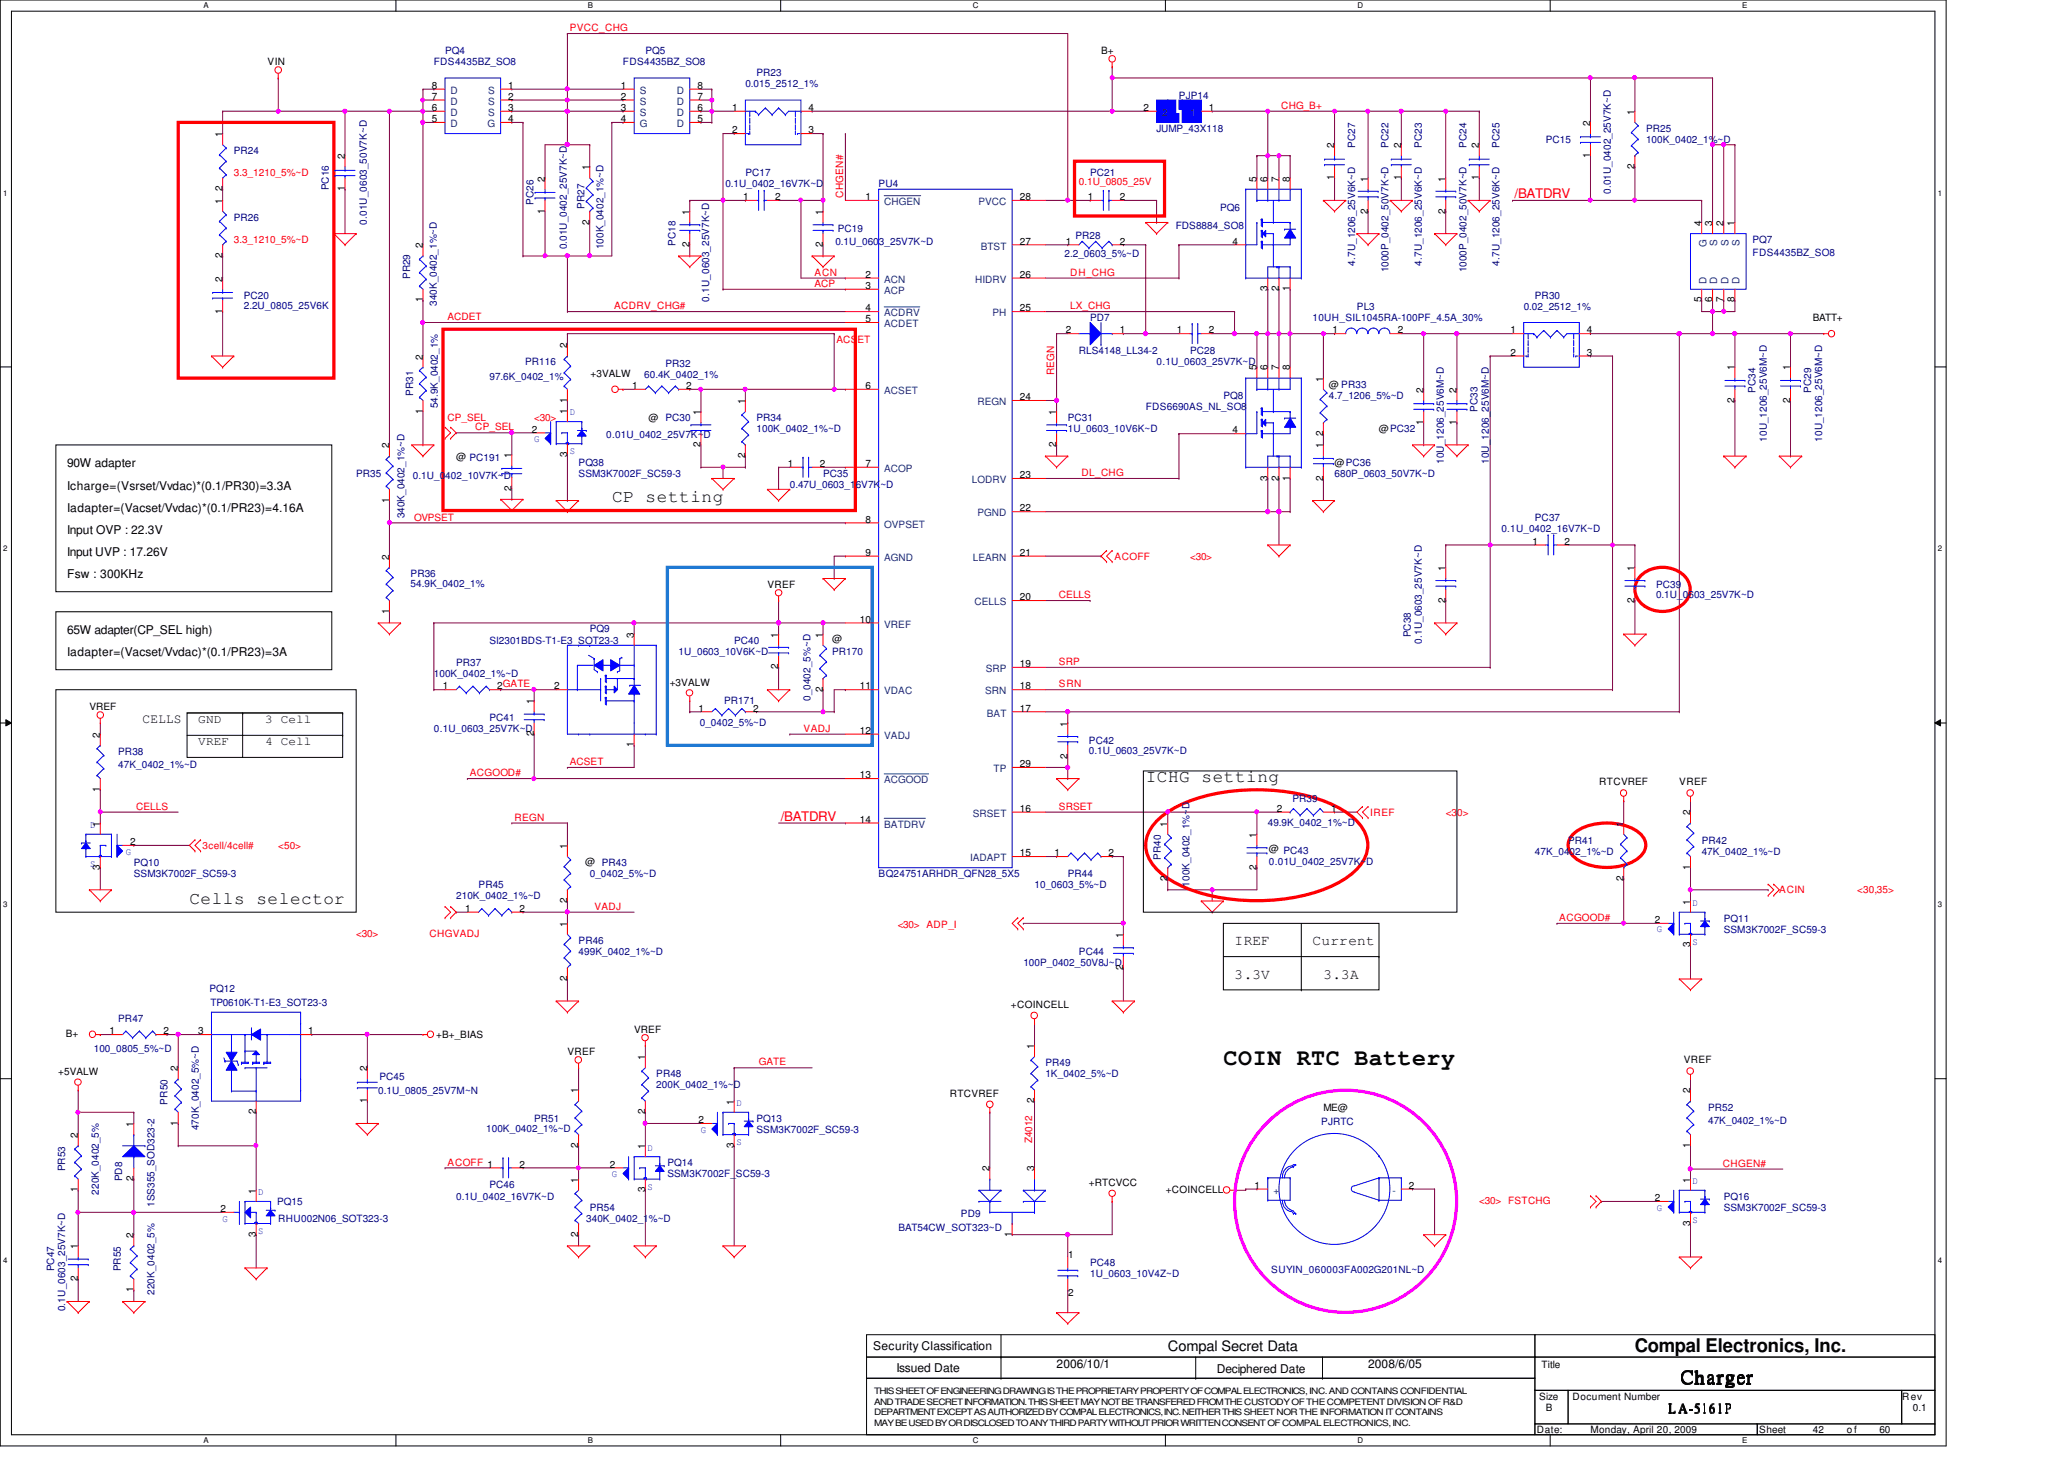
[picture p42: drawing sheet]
<svg xmlns="http://www.w3.org/2000/svg" width="297mm" height="210mm" viewBox="0 0 297 210" stroke-linecap="round" stroke-linejoin="round" font-family="sans-serif">
<defs><g id="words">
<text font-size="3.3" x="176.1" y="153.2">COIN RTC Battery</text>
<g font-size="2.7">
<text x="235.3" y="194.6">Compal Electronics, Inc.</text>
<text x="241.8" y="199">Charger</text>
</g>
<g font-size="2.5">
<text x="88.1" y="72.2">CP setting</text>
<text x="164.9" y="112.5">ICHG setting</text>
<text x="27.3" y="130.1">Cells selector</text>
</g>
<g font-size="2.1">
<text x="177.7" y="136">IREF</text>
<text x="188.9" y="136">Current</text>
<text x="177.7" y="140.8">3.3V</text>
<text x="190.5" y="140.8">3.3A</text>
<text x="168.1" y="194.4">Compal Secret Data</text>
</g>
<g font-size="1.9" fill="#f00">
<text x="218" y="28.5">/BATDRV</text>
<text x="112.3" y="118.1">/BATDRV</text>
</g>
<g font-size="1.9">
<text x="20.5" y="104.1">CELLS</text>
<text x="240.1" y="203.2">L A-5161P</text>
<text x="240.2" y="203.2">LA-5161P</text>
</g>
<g font-size="1.7">
<text x="9.6" y="67.2">90W adapter</text>
<text x="9.6" y="70.4">Icharge=(Vsrset/Vvdac)*(0.1/PR30)=3.3A</text>
<text x="9.6" y="73.6">Iadapter=(Vacset/Vvdac)*(0.1/PR23)=4.16A</text>
<text x="9.6" y="76.8">Input OVP : 22.3V</text>
<text x="9.6" y="80">Input UVP : 17.26V</text>
<text x="9.6" y="83.2">Fsw : 300KHz</text>
<text x="9.6" y="91.2">65W adapter(CP_SEL high)</text>
<text x="9.6" y="94.4">Iadapter=(Vacset/Vvdac)*(0.1/PR23)=3A</text>
<text x="28.5" y="104">GND</text>
<text x="28.5" y="107.2">VREF</text>
<text x="38.1" y="104">3 Cell</text>
<text x="38.1" y="107.2">4 Cell</text>
<text x="125.7" y="194.3">Security Classification</text>
<text x="129" y="197.3">Issued Date</text>
<text x="152.1" y="196.8">2006/10/1</text>
<text x="175.1" y="197.5">Deciphered Date</text>
<text x="196.9" y="196.8">2008/6/05</text>
</g>
<g font-size="1.4" fill="#f00">
<text x="82" y="4.5">PVCC_CHG</text>
<text x="184.4" y="15.7">CHG_B+</text>
<text x="33.7" y="25.4">3.3_1210_5%~D</text>
<text x="121.3" y="28.5" transform="rotate(-90 121.3 28.5)">CHGEN#</text>
<text x="155.3" y="26.6">0.1U_0805_25V</text>
<text x="33.7" y="35">3.3_1210_5%~D</text>
<text x="117.2" y="39.7">ACN</text>
<text x="117.2" y="41.3">ACP</text>
<text x="154" y="39.7">DH_CHG</text>
<text x="64.4" y="46.1">ACDET</text>
<text x="88.4" y="44.5">ACDRV_CHG#</text>
<text x="154" y="44.5">LX_CHG</text>
<text x="120.4" y="49.3">ACSET</text>
<text x="151.7" y="54" transform="rotate(-90 151.7 54)">REGN</text>
<text x="64.4" y="60.6">CP_SEL</text>
<text x="68.4" y="61.9">CP_SEL</text>
<text x="76.9" y="60.6">&lt;30&gt;</text>
<text x="155.7" y="68.5">DL_CHG</text>
<text x="59.6" y="74.9">OVPSET</text>
<text x="160.4" y="80.6">ACOFF</text>
<text x="171.3" y="80.6">&lt;30&gt;</text>
<text x="152.4" y="86.1">CELLS</text>
<text x="152.4" y="95.7">SRP</text>
<text x="152.4" y="98.9">SRN</text>
<text x="115.7" y="105.3">VADJ</text>
<text x="67.6" y="111.7">ACGOOD#</text>
<text x="82" y="110.1">ACSET</text>
<text x="19.6" y="116.5">CELLS</text>
<text x="74" y="118.1">REGN</text>
<text x="152.4" y="116.5">SRSET</text>
<text x="197.2" y="117.4">IREF</text>
<text x="208.1" y="117.4">&lt;30&gt;</text>
<text x="29.2" y="122.2">3cell/4cell#</text>
<text x="40" y="122.2">&lt;50&gt;</text>
<text x="85.6" y="130.9">VADJ</text>
<text x="256.1" y="128.4">ACIN</text>
<text x="267.3" y="128.4">&lt;30,35&gt;</text>
<text x="51.3" y="134.8">&lt;30&gt;</text>
<text x="61.8" y="134.8">CHGVADJ</text>
<text x="129.2" y="133.5">&lt;30&gt; ADP_I</text>
<text x="224.4" y="132.5">ACGOOD#</text>
<text x="109.2" y="153.3">GATE</text>
<text x="64.4" y="167.7">ACOFF 1</text>
<text x="148.5" y="164.5" transform="rotate(-90 148.5 164.5)">Z4012</text>
<text x="247.9" y="167.9">CHGEN#</text>
<text x="212.9" y="173.2">&lt;30&gt; FSTCHG</text>
</g>
<g font-size="1.4">
<text x="38.5" y="9.4">VIN</text>
<text x="158.5" y="7.7">B+</text>
<text x="62.1" y="12.8">8</text>
<text x="62.1" y="14.4">7</text>
<text x="62.1" y="16">6</text>
<text x="62.1" y="17.6">5</text>
<text x="73.1" y="12.8">1</text>
<text x="73.1" y="14.4">2</text>
<text x="73.1" y="16">3</text>
<text x="73.1" y="17.6">4</text>
<text x="89.4" y="12.8">1</text>
<text x="89.4" y="14.4">2</text>
<text x="89.4" y="16">3</text>
<text x="89.4" y="17.6">4</text>
<text x="100.4" y="12.8">8</text>
<text x="100.4" y="14.4">7</text>
<text x="100.4" y="16">6</text>
<text x="100.4" y="17.6">5</text>
<text x="105.4" y="16">1</text>
<text x="116.4" y="16">4</text>
<text x="164.5" y="16">2</text>
<text x="174" y="16">1</text>
<text x="235.2" y="16.5" transform="rotate(-90 235.2 16.5)">1</text>
<text x="32" y="19.7" transform="rotate(-90 32 19.7)">1</text>
<text x="49.6" y="22.9" transform="rotate(-90 49.6 22.9)">2</text>
<text x="105.4" y="19.2">2</text>
<text x="116.4" y="19.2">3</text>
<text x="192" y="21.3" transform="rotate(-90 192 21.3)">2</text>
<text x="201.6" y="21.3" transform="rotate(-90 201.6 21.3)">2</text>
<text x="212.8" y="21.3" transform="rotate(-90 212.8 21.3)">2</text>
<text x="228.9" y="22.7" transform="rotate(-90 228.9 22.7)">1</text>
<text x="228.9" y="18.1" transform="rotate(-90 228.9 18.1)">2</text>
<text x="32" y="29.3" transform="rotate(-90 32 29.3)">1</text>
<text x="32" y="27.5" transform="rotate(-90 32 27.5)">2</text>
<text x="49.6" y="27.5" transform="rotate(-90 49.6 27.5)">1</text>
<text x="78.4" y="26.1" transform="rotate(-90 78.4 26.1)">2</text>
<text x="84.8" y="24.5" transform="rotate(-90 84.8 24.5)">1</text>
<text x="107" y="28.8">1</text>
<text x="111.5" y="28.8">2</text>
<text x="124.5" y="28.8">1</text>
<text x="146.8" y="28.8">28</text>
<text x="156.5" y="28.8">1</text>
<text x="161.2" y="28.8">2</text>
<text x="180.8" y="26.1" transform="rotate(-90 180.8 26.1)">5</text>
<text x="182.4" y="26.1" transform="rotate(-90 182.4 26.1)">6</text>
<text x="184" y="26.1" transform="rotate(-90 184 26.1)">7</text>
<text x="185.6" y="26.1" transform="rotate(-90 185.6 26.1)">8</text>
<text x="192" y="25.9" transform="rotate(-90 192 25.9)">1</text>
<text x="196.8" y="26.1" transform="rotate(-90 196.8 26.1)">1</text>
<text x="201.6" y="25.9" transform="rotate(-90 201.6 25.9)">1</text>
<text x="208" y="26.1" transform="rotate(-90 208 26.1)">1</text>
<text x="212.8" y="25.9" transform="rotate(-90 212.8 25.9)">1</text>
<text x="235.2" y="24.3" transform="rotate(-90 235.2 24.3)">2</text>
<text x="60.8" y="35.7" transform="rotate(-90 60.8 35.7)">2</text>
<text x="78.4" y="30.7" transform="rotate(-90 78.4 30.7)">1</text>
<text x="84.8" y="32.3" transform="rotate(-90 84.8 32.3)">2</text>
<text x="99.2" y="35.5" transform="rotate(-90 99.2 35.5)">2</text>
<text x="99.2" y="30.9" transform="rotate(-90 99.2 30.9)">1</text>
<text x="118.4" y="35.5" transform="rotate(-90 118.4 35.5)">2</text>
<text x="118.4" y="30.9" transform="rotate(-90 118.4 30.9)">1</text>
<text x="146.8" y="35.2">27</text>
<text x="153.4" y="35.2">1</text>
<text x="161.2" y="35.2">2</text>
<text x="177.4" y="35.2">4</text>
<text x="196.8" y="30.7" transform="rotate(-90 196.8 30.7)">2</text>
<text x="208" y="30.7" transform="rotate(-90 208 30.7)">2</text>
<text x="244.9" y="32.5" transform="rotate(-90 244.9 32.5)">4</text>
<text x="246.4" y="32.5" transform="rotate(-90 246.4 32.5)">3</text>
<text x="248" y="32.5" transform="rotate(-90 248 32.5)">2</text>
<text x="249.6" y="32.5" transform="rotate(-90 249.6 32.5)">1</text>
<text x="32" y="40.5" transform="rotate(-90 32 40.5)">2</text>
<text x="32" y="37.1" transform="rotate(-90 32 37.1)">2</text>
<text x="124.5" y="40">2</text>
<text x="124.5" y="41.6">3</text>
<text x="146.8" y="40">26</text>
<text x="182.4" y="41.9" transform="rotate(-90 182.4 41.9)">3</text>
<text x="184" y="41.9" transform="rotate(-90 184 41.9)">2</text>
<text x="185.6" y="41.9" transform="rotate(-90 185.6 41.9)">1</text>
<text x="32" y="45.1" transform="rotate(-90 32 45.1)">1</text>
<text x="60.8" y="43.5" transform="rotate(-90 60.8 43.5)">1</text>
<text x="124.5" y="46.4">5</text>
<text x="124.5" y="44.8">4</text>
<text x="146.8" y="44.8">25</text>
<text x="153.4" y="48">2</text>
<text x="161.2" y="48">1</text>
<text x="169.4" y="48">1</text>
<text x="174" y="48">2</text>
<text x="191.8" y="48">1</text>
<text x="201.2" y="48">2</text>
<text x="217.4" y="48">1</text>
<text x="228.4" y="48">4</text>
<text x="244.9" y="43.5" transform="rotate(-90 244.9 43.5)">5</text>
<text x="246.4" y="43.5" transform="rotate(-90 246.4 43.5)">6</text>
<text x="248" y="43.5" transform="rotate(-90 248 43.5)">7</text>
<text x="249.6" y="43.5" transform="rotate(-90 249.6 43.5)">8</text>
<text x="260.9" y="46.2">BATT+</text>
<text x="60.8" y="51.7" transform="rotate(-90 60.8 51.7)">2</text>
<text x="81.6" y="50.1" transform="rotate(-90 81.6 50.1)">2</text>
<text x="180.8" y="53.3" transform="rotate(-90 180.8 53.3)">5</text>
<text x="182.4" y="53.3" transform="rotate(-90 182.4 53.3)">6</text>
<text x="184" y="53.3" transform="rotate(-90 184 53.3)">7</text>
<text x="185.6" y="53.3" transform="rotate(-90 185.6 53.3)">8</text>
<text x="217.4" y="51.2">2</text>
<text x="228.4" y="51.2">3</text>
<text x="249.6" y="53.3" transform="rotate(-90 249.6 53.3)">1</text>
<text x="257.6" y="53.3" transform="rotate(-90 257.6 53.3)">1</text>
<text x="60.8" y="59.5" transform="rotate(-90 60.8 59.5)">1</text>
<text x="81.6" y="59.6" transform="rotate(-90 81.6 59.6)">1</text>
<text x="81.6" y="57.9" transform="rotate(-90 81.6 57.9)">1</text>
<text x="85" y="54.2">+3VALW</text>
<text x="91" y="56">1</text>
<text x="98.8" y="56">2</text>
<text x="100.8" y="59.7" transform="rotate(-90 100.8 59.7)">1</text>
<text x="107.2" y="58.1" transform="rotate(-90 107.2 58.1)">1</text>
<text x="124.5" y="56">6</text>
<text x="146.8" y="57.6">24</text>
<text x="152" y="59.7" transform="rotate(-90 152 59.7)">1</text>
<text x="190.4" y="54.9" transform="rotate(-90 190.4 54.9)">1</text>
<text x="191.3" y="55.8">@ PR33</text>
<text x="204.8" y="56.5" transform="rotate(-90 204.8 56.5)">2</text>
<text x="209.6" y="56.5" transform="rotate(-90 209.6 56.5)">2</text>
<text x="249.6" y="57.9" transform="rotate(-90 249.6 57.9)">2</text>
<text x="257.6" y="57.9" transform="rotate(-90 257.6 57.9)">2</text>
<text x="56" y="64.5" transform="rotate(-90 56 64.5)">2</text>
<text x="73.6" y="66" transform="rotate(-90 73.6 66)">1</text>
<text x="76.5" y="62.2">2</text>
<text x="81.6" y="65.7" transform="rotate(-90 81.6 65.7)">3</text>
<text x="93.3" y="60.6">@ PC30</text>
<text x="100.8" y="64.3" transform="rotate(-90 100.8 64.3)">2</text>
<text x="107.2" y="65.9" transform="rotate(-90 107.2 65.9)">2</text>
<text x="152" y="64.3" transform="rotate(-90 152 64.3)">2</text>
<text x="177.4" y="62.4">4</text>
<text x="190.4" y="64.5" transform="rotate(-90 190.4 64.5)">1</text>
<text x="190.4" y="62.7" transform="rotate(-90 190.4 62.7)">2</text>
<text x="198.5" y="62.2">@PC32</text>
<text x="204.8" y="61.1" transform="rotate(-90 204.8 61.1)">1</text>
<text x="209.6" y="61.1" transform="rotate(-90 209.6 61.1)">1</text>
<text x="65.7" y="66.2">@ PC191</text>
<text x="73.6" y="70.6" transform="rotate(-90 73.6 70.6)">2</text>
<text x="113.4" y="67.2">1</text>
<text x="118" y="67.2">2</text>
<text x="124.5" y="67.2">7</text>
<text x="146.8" y="68.8">23</text>
<text x="182.4" y="69.1" transform="rotate(-90 182.4 69.1)">3</text>
<text x="184" y="69.1" transform="rotate(-90 184 69.1)">2</text>
<text x="185.6" y="69.1" transform="rotate(-90 185.6 69.1)">1</text>
<text x="190.4" y="69.1" transform="rotate(-90 190.4 69.1)">2</text>
<text x="192.1" y="67">@PC36</text>
<text x="56" y="72.3" transform="rotate(-90 56 72.3)">1</text>
<text x="124.5" y="75.2">8</text>
<text x="146.8" y="73.6">22</text>
<text x="56" y="80.5" transform="rotate(-90 56 80.5)">2</text>
<text x="124.5" y="80">9</text>
<text x="146.8" y="80">21</text>
<text x="208" y="82.1" transform="rotate(-90 208 82.1)">1</text>
<text x="220.6" y="78.4">1</text>
<text x="225.2" y="78.4">2</text>
<text x="235.2" y="82.1" transform="rotate(-90 235.2 82.1)">1</text>
<text x="56" y="88.3" transform="rotate(-90 56 88.3)">1</text>
<text x="110.4" y="84.6">VREF</text>
<text x="123.7" y="89.6">10</text>
<text x="146.8" y="86.4">20</text>
<text x="208" y="86.7" transform="rotate(-90 208 86.7)">2</text>
<text x="235.2" y="86.7" transform="rotate(-90 235.2 86.7)">2</text>
<text x="91.2" y="91.7" transform="rotate(-90 91.2 91.7)">3</text>
<text x="112" y="91.7" transform="rotate(-90 112 91.7)">1</text>
<text x="118.4" y="91.7" transform="rotate(-90 118.4 91.7)">1</text>
<text x="119.8" y="92.4">@</text>
<text x="146.8" y="96">19</text>
<text x="63.8" y="99.2">1</text>
<text x="71.5" y="99.2">2GATE</text>
<text x="76.8" y="101.3" transform="rotate(-90 76.8 101.3)">1</text>
<text x="79.8" y="99.2">2</text>
<text x="96.4" y="98.6">+3VALW</text>
<text x="112" y="96.3" transform="rotate(-90 112 96.3)">2</text>
<text x="118.4" y="99.5" transform="rotate(-90 118.4 99.5)">2</text>
<text x="123.7" y="99.2">11</text>
<text x="146.8" y="99.2">18</text>
<text x="12.9" y="102.2">VREF</text>
<text x="14.4" y="106.1" transform="rotate(-90 14.4 106.1)">2</text>
<text x="76.8" y="105.9" transform="rotate(-90 76.8 105.9)">2</text>
<text x="91.2" y="107.5" transform="rotate(-90 91.2 107.5)">1</text>
<text x="100.5" y="102.4">1</text>
<text x="108.4" y="102.4">2</text>
<text x="123.7" y="105.6">12</text>
<text x="146.8" y="102.4">17</text>
<text x="153.6" y="104.5" transform="rotate(-90 153.6 104.5)">1</text>
<text x="14.4" y="113.9" transform="rotate(-90 14.4 113.9)">1</text>
<text x="123.7" y="112">13</text>
<text x="146.8" y="110.4">29</text>
<text x="153.6" y="109.1" transform="rotate(-90 153.6 109.1)">2</text>
<text x="230.2" y="112.9">RTCVREF</text>
<text x="241.7" y="112.9">VREF</text>
<text x="14.4" y="118.9" transform="rotate(-90 14.4 118.9)">1</text>
<text x="123.7" y="118.4">14</text>
<text x="146.8" y="116.8">16</text>
<text x="168" y="118.9" transform="rotate(-90 168 118.9)">1</text>
<text x="183.8" y="116.8">2</text>
<text x="191.6" y="116.8">1</text>
<text x="233.6" y="118.9" transform="rotate(-90 233.6 118.9)">1</text>
<text x="243.2" y="117.3" transform="rotate(-90 243.2 117.3)">2</text>
<text x="14.4" y="125.1" transform="rotate(-90 14.4 125.1)">3</text>
<text x="18.8" y="121.6">2</text>
<text x="81.6" y="122.1" transform="rotate(-90 81.6 122.1)">1</text>
<text x="84.2" y="124.4">@ PR43</text>
<text x="146.8" y="123.2">15</text>
<text x="151.8" y="123.2">1</text>
<text x="159.6" y="123.2">2</text>
<text x="180.8" y="125.1" transform="rotate(-90 180.8 125.1)">2</text>
<text x="180.8" y="120.5" transform="rotate(-90 180.8 120.5)">1</text>
<text x="182.6" y="122.6">@ PC43</text>
<text x="243.2" y="125.1" transform="rotate(-90 243.2 125.1)">1</text>
<text x="67" y="131.2">1</text>
<text x="74.8" y="131.2">2</text>
<text x="81.6" y="129.9" transform="rotate(-90 81.6 129.9)">2</text>
<text x="168" y="126.7" transform="rotate(-90 168 126.7)">2</text>
<text x="233.6" y="126.7" transform="rotate(-90 233.6 126.7)">2</text>
<text x="243.2" y="130.1" transform="rotate(-90 243.2 130.1)">1</text>
<text x="81.6" y="133.3" transform="rotate(-90 81.6 133.3)">1</text>
<text x="161.6" y="134.9" transform="rotate(-90 161.6 134.9)">1</text>
<text x="238.2" y="132.8">2</text>
<text x="243.2" y="136.3" transform="rotate(-90 243.2 136.3)">3</text>
<text x="81.6" y="141.1" transform="rotate(-90 81.6 141.1)">2</text>
<text x="161.6" y="139.5" transform="rotate(-90 161.6 139.5)">2</text>
<text x="9.5" y="149.2">B+</text>
<text x="15.7" y="148.8">1</text>
<text x="23.5" y="148.8">2</text>
<text x="28.5" y="148.8">3</text>
<text x="44.4" y="148.8">1</text>
<text x="62.8" y="149.4">+B+_BIAS</text>
<text x="91.3" y="148.6">VREF</text>
<text x="145.5" y="145.1">+COINCELL</text>
<text x="8.4" y="154.6">+5VALW</text>
<text x="25.6" y="154.1" transform="rotate(-90 25.6 154.1)">2</text>
<text x="52.8" y="154.1" transform="rotate(-90 52.8 154.1)">2</text>
<text x="81.7" y="151.8">VREF</text>
<text x="92.8" y="152.5" transform="rotate(-90 92.8 152.5)">1</text>
<text x="148.8" y="150.9" transform="rotate(-90 148.8 150.9)">1</text>
<text x="242.3" y="152.9">VREF</text>
<text x="25.6" y="161.9" transform="rotate(-90 25.6 161.9)">1</text>
<text x="36.8" y="160.3" transform="rotate(-90 36.8 160.3)">2</text>
<text x="52.8" y="158.7" transform="rotate(-90 52.8 158.7)">1</text>
<text x="83.2" y="157.3" transform="rotate(-90 83.2 157.3)">1</text>
<text x="92.8" y="160.3" transform="rotate(-90 92.8 160.3)">2</text>
<text x="100.5" y="161.6">2</text>
<text x="105.6" y="158.9" transform="rotate(-90 105.6 158.9)">1</text>
<text x="136.7" y="157.9">RTCVREF</text>
<text x="148.8" y="158.7" transform="rotate(-90 148.8 158.7)">2</text>
<text x="190.5" y="159.8">ME@</text>
<text x="243.2" y="157.3" transform="rotate(-90 243.2 157.3)">2</text>
<text x="11.2" y="163.7" transform="rotate(-90 11.2 163.7)">2</text>
<text x="19.2" y="162.1" transform="rotate(-90 19.2 162.1)">1</text>
<text x="74.8" y="168">2</text>
<text x="83.2" y="165.1" transform="rotate(-90 83.2 165.1)">2</text>
<text x="87.8" y="168">2</text>
<text x="92.8" y="165.3" transform="rotate(-90 92.8 165.3)">1</text>
<text x="105.6" y="165.1" transform="rotate(-90 105.6 165.1)">3</text>
<text x="243.2" y="165.1" transform="rotate(-90 243.2 165.1)">1</text>
<text x="11.2" y="171.5" transform="rotate(-90 11.2 171.5)">1</text>
<text x="19.2" y="169.9" transform="rotate(-90 19.2 169.9)">2</text>
<text x="36.8" y="171.7" transform="rotate(-90 36.8 171.7)">1</text>
<text x="83.2" y="170.1" transform="rotate(-90 83.2 170.1)">1</text>
<text x="92.8" y="171.5" transform="rotate(-90 92.8 171.5)">3</text>
<text x="142.4" y="168.5" transform="rotate(-90 142.4 168.5)">2</text>
<text x="148.8" y="168.5" transform="rotate(-90 148.8 168.5)">3</text>
<text x="156.7" y="170.6">+RTCVCC</text>
<text x="167.8" y="171.6">+COINCELL</text>
<text x="180.5" y="171">1</text>
<text x="202.8" y="171">2</text>
<text x="238.2" y="172.8">2</text>
<text x="243.2" y="170.1" transform="rotate(-90 243.2 170.1)">1</text>
<text x="11.2" y="179.7" transform="rotate(-90 11.2 179.7)">1</text>
<text x="19.2" y="178.1" transform="rotate(-90 19.2 178.1)">2</text>
<text x="31.7" y="174.4">2</text>
<text x="36.8" y="177.9" transform="rotate(-90 36.8 177.9)">3</text>
<text x="83.2" y="177.9" transform="rotate(-90 83.2 177.9)">2</text>
<text x="145.6" y="177.9" transform="rotate(-90 145.6 177.9)">1</text>
<text x="243.2" y="176.3" transform="rotate(-90 243.2 176.3)">3</text>
<text x="11.2" y="184.3" transform="rotate(-90 11.2 184.3)">2</text>
<text x="19.2" y="185.9" transform="rotate(-90 19.2 185.9)">1</text>
<text x="153.7" y="181">1</text>
<text x="153.7" y="186.5">2</text>
<text x="221.8" y="196.8">Title</text>
<text x="221.5" y="201.4">Size</text>
<text x="222.5" y="203">B</text>
<text x="226.3" y="201.4">Document Number</text>
<text x="273.8" y="201.4">Rev</text>
<text x="275.3" y="203">0.1</text>
<text x="221.2" y="206.2">Date:</text>
<text x="228.9" y="206.2">Monday, April 20, 2009</text>
<text x="253.2" y="206.2">Sheet</text>
<text x="260.9" y="206.2">42</text>
<text x="265.8" y="206.2">of</text>
<text x="270.5" y="206.2">60</text>
</g>
<g font-size="1.4" fill="#000080">
<text x="62.4" y="9.4">FDS4435BZ_SO8</text>
<text x="64" y="7.7">PQ4</text>
<text x="89.7" y="9.4">FDS4435BZ_SO8</text>
<text x="92.9" y="7.7">PQ5</text>
<text x="108.9" y="11">PR23</text>
<text x="107.3" y="12.6">0.015_2512_1%</text>
<text x="169.7" y="14.2">PJP14</text>
<text x="33.7" y="22.2">PR24</text>
<text x="166.5" y="19">JUMP_43X118</text>
<text x="195" y="21.3" transform="rotate(-90 195 21.3)">PC27</text>
<text x="199.8" y="21.3" transform="rotate(-90 199.8 21.3)">PC22</text>
<text x="204.6" y="21.3" transform="rotate(-90 204.6 21.3)">PC23</text>
<text x="211" y="21.3" transform="rotate(-90 211 21.3)">PC24</text>
<text x="215.8" y="21.3" transform="rotate(-90 215.8 21.3)">PC25</text>
<text x="222.5" y="20.6">PC15</text>
<text x="236.9" y="19">PR25</text>
<text x="236.9" y="20.6">100K_0402_1%~D</text>
<text x="47.3" y="27.4" transform="rotate(-90 47.3 27.4)">PC16</text>
<text x="76.8" y="29.5" transform="rotate(-90 76.8 29.5)">PC26</text>
<text x="104.4" y="27">0.1U_0402_16V7K~D</text>
<text x="107.3" y="25.4">PC17</text>
<text x="126.4" y="27">PU4</text>
<text x="156.9" y="25.4">PC21</text>
<text x="231.8" y="27.9" transform="rotate(-90 231.8 27.9)">0.01U_0402_25V7K~D</text>
<text x="33.7" y="31.7">PR26</text>
<text x="52.8" y="32.3" transform="rotate(-90 52.8 32.3)">0.01U_0603_50V7K~D</text>
<text x="81.6" y="35.9" transform="rotate(-90 81.6 35.9)">0.01U_0402_25V7K~D</text>
<text x="84.1" y="30.1" transform="rotate(-90 84.1 30.1)">PR27</text>
<text x="86.9" y="35.9" transform="rotate(-90 86.9 35.9)">100K_0402_1%~D</text>
<text x="97.2" y="35.4" transform="rotate(-90 97.2 35.4)">PC18</text>
<text x="120.2" y="35.3">0.1U_0603_25V7K~D</text>
<text x="120.6" y="33.4">PC19</text>
<text x="154.8" y="34.3">PR28</text>
<text x="169.2" y="32.9">FDS8884_SO8</text>
<text x="175.6" y="30.3">PQ6</text>
<text x="252.2" y="35">PQ7</text>
<text x="59" y="40.2" transform="rotate(-90 59 40.2)">PR29</text>
<text x="153.2" y="37">2.2_0603_5%~D</text>
<text x="195" y="38.3" transform="rotate(-90 195 38.3)">4.7U_1206_25V6K~D</text>
<text x="199.8" y="39.2" transform="rotate(-90 199.8 39.2)">1000P_0402_50V7K~D</text>
<text x="204.6" y="38.3" transform="rotate(-90 204.6 38.3)">4.7U_1206_25V6K~D</text>
<text x="211" y="39.2" transform="rotate(-90 211 39.2)">1000P_0402_50V7K~D</text>
<text x="215.8" y="38.3" transform="rotate(-90 215.8 38.3)">4.7U_1206_25V6K~D</text>
<text x="252.2" y="36.9">FDS4435BZ_SO8</text>
<text x="35.1" y="43">PC20</text>
<text x="35.1" y="44.4">2.2U_0805_25V6K</text>
<text x="62.9" y="44" transform="rotate(-90 62.9 44)">340K_0402_1%~D</text>
<text x="102.1" y="43.4" transform="rotate(-90 102.1 43.4)">0.1U_0603_25V7K~D</text>
<text x="156.9" y="46.2">PD7</text>
<text x="188.9" y="46.2">10UH_SIL1045RA-100PF_4.5A_30%</text>
<text x="195.3" y="44.6">PL3</text>
<text x="219.3" y="44.6">0.02_2512_1%</text>
<text x="220.9" y="43">PR30</text>
<text x="75.6" y="52.6">PR116</text>
<text x="95.8" y="52.7">PR32</text>
<text x="155.3" y="51">RLS4148_LL34-2</text>
<text x="166.5" y="52.6">0.1U_0603_25V7K~D</text>
<text x="171.3" y="51">PC28</text>
<text x="59.5" y="57" transform="rotate(-90 59.5 57)">PR31</text>
<text x="63" y="58.7" transform="rotate(-90 63 58.7)">54.9K_0402_1%</text>
<text x="70.4" y="54.7">97.6K_0402_1%</text>
<text x="92.7" y="54.3">60.4K_0402_1%</text>
<text x="164.9" y="59">FDS6690AS_NL_SO8</text>
<text x="176.1" y="57.4">PQ8</text>
<text x="191.3" y="57.4">4.7_1206_5%~D</text>
<text x="212.6" y="59.2" transform="rotate(-90 212.6 59.2)">PC33</text>
<text x="252.6" y="56.5" transform="rotate(-90 252.6 56.5)">PC34</text>
<text x="260.6" y="56.5" transform="rotate(-90 260.6 56.5)">PC29</text>
<text x="87.2" y="63">0.01U_0402_25V7K~D</text>
<text x="108.9" y="60.6">PR34</text>
<text x="108.9" y="62.2">100K_0402_1%~D</text>
<text x="153.7" y="60.6">PC31</text>
<text x="153.7" y="62.2">1U_0603_10V6K~D</text>
<text x="254.3" y="63.5" transform="rotate(-90 254.3 63.5)">10U_1206_25V6M~D</text>
<text x="262.3" y="63.5" transform="rotate(-90 262.3 63.5)">10U_1206_25V6M~D</text>
<text x="51.3" y="68.6">PR35</text>
<text x="59.4" y="68.9">0.1U_0402_10V7K~D</text>
<text x="83.3" y="67">PQ38</text>
<text x="83.3" y="68.6">SSM3K7002F_SC59-3</text>
<text x="113.7" y="70.2">0.47U_0603_16V7K~D</text>
<text x="118.4" y="68.6">PC35</text>
<text x="192.1" y="68.6">680P_0603_50V7K~D</text>
<text x="207.8" y="66.7" transform="rotate(-90 207.8 66.7)">10U_1206_25V6M~D</text>
<text x="214.2" y="66.7" transform="rotate(-90 214.2 66.7)">10U_1206_25V6M~D</text>
<text x="58.2" y="74.6" transform="rotate(-90 58.2 74.6)">340K_0402_1%~D</text>
<text x="216.1" y="76.6">0.1U_0402_16V7K~D</text>
<text x="220.9" y="75">PC37</text>
<text x="59.1" y="83">PR36</text>
<text x="59.1" y="84.4">54.9K_0402_1%</text>
<text x="238.3" y="84.6">PC39</text>
<text x="238.3" y="86">0.1U_0603_25V7K~D</text>
<text x="65.7" y="95.8">PR37</text>
<text x="70.4" y="92.6">SI2301BDS-T1-E3_SOT23-3</text>
<text x="84.9" y="91">PQ9</text>
<text x="97.7" y="94.2">1U_0603_10V6K~D</text>
<text x="105.7" y="92.6">PC40</text>
<text x="119.8" y="94.2">PR170</text>
<text x="203" y="91.7" transform="rotate(-90 203 91.7)">PC38</text>
<text x="204.6" y="92.7" transform="rotate(-90 204.6 92.7)">0.1U_0603_25V7K~D</text>
<text x="62.4" y="97.4">100K_0402_1%~D</text>
<text x="104.2" y="101.2">PR171</text>
<text x="116.6" y="100.8" transform="rotate(-90 116.6 100.8)">0_0402_5%~D</text>
<text x="62.4" y="105.4">0.1U_0603_25V7K~D</text>
<text x="70.4" y="103.8">PC41</text>
<text x="100.7" y="104.4">0_0402_5%~D</text>
<text x="156.7" y="107">PC42</text>
<text x="17" y="108.6">PR38</text>
<text x="17" y="110.5">47K_0402_1%~D</text>
<text x="156.7" y="108.4">0.1U_0603_25V7K~D</text>
<text x="182.5" y="118.8">49.9K_0402_1%~D</text>
<text x="186" y="115.4">PR39</text>
<text x="19.3" y="124.6">PQ10</text>
<text x="167" y="123.7" transform="rotate(-90 167 123.7)">PR40</text>
<text x="182.6" y="124.4">0.01U_0402_25V7K~D</text>
<text x="220.9" y="123">47K_0402_1%~D</text>
<text x="225.7" y="121.4">PR41</text>
<text x="244.9" y="121.4">PR42</text>
<text x="244.9" y="123">47K_0402_1%~D</text>
<text x="19.3" y="126.2">SSM3K7002F_SC59-3</text>
<text x="65.7" y="129.4">210K_0402_1%~D</text>
<text x="68.9" y="127.8">PR45</text>
<text x="84.9" y="126.2">0_0402_5%~D</text>
<text x="126.4" y="126.2">BQ24751ARHDR_QFN28_5X5</text>
<text x="148.9" y="127.8">10_0603_5%~D</text>
<text x="153.7" y="126.2">PR44</text>
<text x="171.2" y="127.6" transform="rotate(-90 171.2 127.6)">100K_0402_1%~D</text>
<text x="83.3" y="135.8">PR46</text>
<text x="83.3" y="137.4">499K_0402_1%~D</text>
<text x="155.3" y="137.4">PC44</text>
<text x="248.1" y="132.6">PQ11</text>
<text x="248.1" y="134.2">SSM3K7002F_SC59-3</text>
<text x="30.1" y="142.7">PQ12</text>
<text x="147.3" y="139">100P_0402_50V8J~D</text>
<text x="17" y="147">PR47</text>
<text x="30.3" y="144.7">TP0610K-T1-E3_SOT23-3</text>
<text x="13.5" y="151.3">100_0805_5%~D</text>
<text x="54.6" y="155.3">PC45</text>
<text x="94.4" y="155">PR48</text>
<text x="150.4" y="153.4">PR49</text>
<text x="150.4" y="155">1K_0402_5%~D</text>
<text x="24.1" y="158.9" transform="rotate(-90 24.1 158.9)">PR50</text>
<text x="54.4" y="157.4">0.1U_0805_25V7M~N</text>
<text x="76.9" y="161.4">PR51</text>
<text x="94.4" y="156.6">200K_0402_1%~D</text>
<text x="108.9" y="161.4">PQ13</text>
<text x="190.2" y="161.9">PJRTC</text>
<text x="245.8" y="159.8">PR52</text>
<text x="245.8" y="161.7">47K_0402_1%~D</text>
<text x="28.6" y="162.6" transform="rotate(-90 28.6 162.6)">470K_0402_5%~D</text>
<text x="70" y="162.8">100K_0402_1%~D</text>
<text x="96.1" y="167.8">PQ14</text>
<text x="108.9" y="163">SSM3K7002F_SC59-3</text>
<text x="9.4" y="168.5" transform="rotate(-90 9.4 168.5)">PR53</text>
<text x="14.2" y="171.9" transform="rotate(-90 14.2 171.9)">220K_0402_5%</text>
<text x="17.6" y="170" transform="rotate(-90 17.6 170)">PD8</text>
<text x="22.2" y="173.7" transform="rotate(-90 22.2 173.7)">1SS355_SOD323-2</text>
<text x="39.9" y="173.4">PQ15</text>
<text x="65.7" y="172.6">0.1U_0402_16V7K~D</text>
<text x="70.4" y="171">PC46</text>
<text x="96.1" y="169.4">SSM3K7002F_SC59-3</text>
<text x="248.1" y="172.6">PQ16</text>
<text x="40" y="175.8">RHU002N06_SOT323-3</text>
<text x="84.4" y="175.8">340K_0402_1%~D</text>
<text x="84.9" y="174.2">PR54</text>
<text x="129.3" y="177.1">BAT54CW_SOT323~D</text>
<text x="138.3" y="175.1">PD9</text>
<text x="248.1" y="174.2">SSM3K7002F_SC59-3</text>
<text x="7.8" y="182.9" transform="rotate(-90 7.8 182.9)">PC47</text>
<text x="17.4" y="182.9" transform="rotate(-90 17.4 182.9)">PR55</text>
<text x="156.9" y="182.2">PC48</text>
<text x="156.9" y="183.8">1U_0603_10V4Z~D</text>
<text x="183" y="183.1">SUYIN_060003FA002G201NL~D</text>
<text x="9.4" y="188.7" transform="rotate(-90 9.4 188.7)">0.1U_0603_25V7K~D</text>
<text x="22.2" y="186.3" transform="rotate(-90 22.2 186.3)">220K_0402_5%</text>
</g>
<g font-size="1.4" fill="#004080">
<text x="64.9" y="13.5">D</text>
<text x="64.9" y="15.1">D</text>
<text x="64.9" y="16.7">D</text>
<text x="70.3" y="13.5">S</text>
<text x="70.3" y="15.1">S</text>
<text x="70.3" y="16.7">S</text>
<text x="92.1" y="13.5">S</text>
<text x="92.1" y="15.1">S</text>
<text x="92.1" y="16.7">S</text>
<text x="97.4" y="13.5">D</text>
<text x="97.4" y="15.1">D</text>
<text x="97.4" y="16.7">D</text>
<text x="167.3" y="16.7">2</text>
<text x="171.3" y="16.7">1</text>
<text x="64.9" y="18.3">D</text>
<text x="70.1" y="18.3">G</text>
<text x="92.1" y="18.3">G</text>
<text x="97.4" y="18.3">D</text>
<text x="127.3" y="29.5">CHGEN</text>
<text x="140.8" y="29.5">PVCC</text>
<text x="141.1" y="35.9">BTST</text>
<text x="245.6" y="35.5" transform="rotate(-90 245.6 35.5)">G</text>
<text x="247.1" y="35.4" transform="rotate(-90 247.1 35.4)">S</text>
<text x="248.7" y="35.4" transform="rotate(-90 248.7 35.4)">S</text>
<text x="250.4" y="35.4" transform="rotate(-90 250.4 35.4)">S</text>
<text x="127.3" y="40.7">ACN</text>
<text x="140.3" y="40.7">HIDRV</text>
<text x="245.6" y="40.8" transform="rotate(-90 245.6 40.8)">D</text>
<text x="247.1" y="40.8" transform="rotate(-90 247.1 40.8)">D</text>
<text x="248.7" y="40.8" transform="rotate(-90 248.7 40.8)">D</text>
<text x="250.4" y="40.8" transform="rotate(-90 250.4 40.8)">D</text>
<text x="127.3" y="42.3">ACP</text>
<text x="127.3" y="47.1">ACDET</text>
<text x="127.3" y="45.5">ACDRV</text>
<text x="142.8" y="45.5">PH</text>
<text x="127.3" y="56.7">ACSET</text>
<text x="140.7" y="58.3">REGN</text>
<text x="127.3" y="67.9">ACOP</text>
<text x="139.9" y="69.5">LODRV</text>
<text x="127.3" y="75.9">OVPSET</text>
<text x="140.7" y="74.3">PGND</text>
<text x="127.3" y="80.7">AGND</text>
<text x="140" y="80.7">LEARN</text>
<text x="140.2" y="87.1">CELLS</text>
<text x="127.3" y="90.3">VREF</text>
<text x="127.3" y="99.9">VDAC</text>
<text x="141.8" y="99.9">SRN</text>
<text x="141.9" y="96.7">SRP</text>
<text x="127.3" y="106.3">VADJ</text>
<text x="142" y="103.1">BAT</text>
<text x="127.3" y="112.7">ACGOOD</text>
<text x="143" y="111.1">TP</text>
<text x="127.3" y="119.1">BATDRV</text>
<text x="140" y="117.5">SRSET</text>
<text x="139.6" y="123.9">IADAPT</text>
<text x="183.3" y="171.7">+</text>
<text x="200.4" y="171.7">-</text>
</g>
<g font-size="1.4" fill="#00f">
<text x="82" y="59.8">D</text>
<text x="76.9" y="63.6">G</text>
<text x="82" y="65.4">S</text>
<text x="13" y="119.1">D</text>
<text x="13" y="124.7">S</text>
<text x="18.1" y="123">G</text>
<text x="243.6" y="130.3">D</text>
<text x="238.5" y="134.2">G</text>
<text x="243.6" y="135.9">S</text>
<text x="106" y="159.1">D</text>
<text x="93.2" y="165.5">D</text>
<text x="100.9" y="163">G</text>
<text x="106" y="164.7">S</text>
<text x="37.2" y="171.9">D</text>
<text x="88" y="169.4">G</text>
<text x="93.2" y="171.2">S</text>
<text x="243.6" y="170.3">D</text>
<text x="32" y="175.8">G</text>
<text x="37.2" y="177.5">S</text>
<text x="238.5" y="174.2">G</text>
<text x="243.6" y="175.9">S</text>
</g>
<g font-size="1.3">
<text x="125.8" y="200.6">THIS SHEET OF ENGINEERING DRAWING IS THE PROPRIETARY PROPERTY OF COMPAL ELECTRONICS, INC. AND CONTAINS CONFIDENTIAL</text>
<text x="125.8" y="202.1">AND TRADE SECRET INFORMATION. THIS SHEET MAY NOT BETRANSFERED FROM THE CUSTODY OF THE COMPETENT DIVISION OF R&amp;D</text>
<text x="125.8" y="203.6">DEPARTMENT EXCEPT AS AUTHORIZED BY COMPAL ELECTRONICS, INC. NEITHER THIS SHEET NOR THE INFORMATION IT CONTAINS</text>
<text x="125.8" y="205.1">MAY BE USED BY OR DISCLOSED TO ANY THIRD PARTY WITHOUT PRIOR WRITTEN CONSENT OF COMPAL ELECTRONICS, INC.</text>
</g>
<g font-size="1.1">
<text x="29.3" y="1.1">A</text>
<text x="84.6" y="1.1">B</text>
<text x="140" y="1.1">C</text>
<text x="195.4" y="1.1">D</text>
<text x="250.7" y="1.1">E</text>
<text x=".5" y="28.2">1</text>
<text x="278.9" y="28.2">1</text>
<text x=".5" y="79.3">2</text>
<text x="278.9" y="79.3">2</text>
<text x=".5" y="130.6">3</text>
<text x="278.9" y="130.6">3</text>
<text x=".5" y="181.7">4</text>
<text x="278.9" y="181.7">4</text>
<text x="29.3" y="207.6">A</text>
<text x="84.6" y="207.6">B</text>
<text x="140" y="207.6">C</text>
<text x="195.4" y="207.6">D</text>
<text x="250.7" y="207.6">E</text>
</g>
</g></defs>
<path d="M0 0h280.1v208h-280.1zM1.6 1.6h276.9v204.8h-276.9z" fill="none" stroke="#000" stroke-width=".14"/>
<g fill="#fff">
<path d="M29.3 .2h.7v1.2h-.7z"/>
<path d="M29.3 206.6h.7v1.2h-.7z"/>
</g>
<path d="M57 0v1.6M57 206.4v1.6" fill="none" stroke="#000" stroke-width=".14"/>
<g fill="#fff">
<path d="M84.6 .2h.7v1.2h-.7z"/>
<path d="M84.6 206.6h.7v1.2h-.7z"/>
</g>
<path d="M112.3 0v1.6M112.3 206.4v1.6" fill="none" stroke="#000" stroke-width=".14"/>
<g fill="#fff">
<path d="M140 .2h.8v1.2h-.8z"/>
<path d="M140 206.6h.8v1.2h-.8z"/>
</g>
<path d="M167.7 0v1.6M167.7 206.4v1.6" fill="none" stroke="#000" stroke-width=".14"/>
<g fill="#fff">
<path d="M195.4 .2h.7v1.2h-.7z"/>
<path d="M195.4 206.6h.7v1.2h-.7z"/>
</g>
<path d="M223.1 0v1.6M223.1 206.4v1.6" fill="none" stroke="#000" stroke-width=".14"/>
<g fill="#fff">
<path d="M250.7 .2h.8v1.2h-.8z"/>
<path d="M250.7 206.6h.8v1.2h-.8z"/>
<path d="M.5 27.2h.6v1.2h-.6z"/>
<path d="M278.9 27.2h.6v1.2h-.6z"/>
<path d="M.5 78.4h.6v1.1h-.6z"/>
<path d="M278.9 78.4h.6v1.1h-.6z"/>
</g>
<path d="M0 52.8h1.6M278.5 52.8h1.6" fill="none" stroke="#000" stroke-width=".14"/>
<g fill="#fff">
<path d="M.5 129.6h.6v1.2h-.6z"/>
<path d="M278.9 129.6h.6v1.2h-.6z"/>
</g>
<path d="M0 104h1.6M.8 103.5l.8 .5-.8 .4zM278.5 104l.8-.5v.9zM278.5 104h1.6" fill="none" stroke="#000" stroke-width=".14"/>
<path d="M.8 103.5l.8 .5-.8 .4zM278.5 104l.8-.5v.9z" fill="#000"/>
<g fill="#fff">
<path d="M.5 180.8h.6v1.1h-.6z"/>
<path d="M278.9 180.8h.6v1.1h-.6z"/>
</g>
<g fill="none" stroke="#000" stroke-width=".14">
<path d="M8 64h39.7v21.1h-39.7zM8 99.2h43.3v32h-43.3zM8 88h39.7v8.4h-39.7zM26.9 102.6h22.4v6.4h-22.4zM26.9 102.6h22.4M26.9 105.8h22.4M34.9 102.6h.1M34.9 102.6v6.4M49.3 102.6h.1M49.3 105.8h.1M164.5 110.9h45.2v20.3h-45.2zM176.1 132.8h22.4v9.6h-22.4z"/>
<path d="M176.1 137.6h22.4M187.3 132.8v9.6M198.5 137.6h.1M0 155.2h1.6M187.3 142.4h.1M278.5 155.2h1.6M124.7 192h96.2v3.2h-96.2zM124.7 195.2h96.2v3.1h-96.2zM124.7 198.3h96.2v8.1h-96.2zM144.1 195.2h.1M144.1 198.3h.1M144.1 192v6.3"/>
<path d="M172.1 198.3h.1M172.1 195.2v3.1M190.3 198.3h.1M190.3 195.2v3.1M220.9 192h57.6v3.2h-57.6zM220.9 195.2h57.6v4.8h-57.6zM220.9 200h4.8v4.9h-4.8zM220.9 204.9h32v1.5h-32zM225.7 200h48v4.9h-48zM252.9 204.9h25.6v1.5h-25.6zM273.7 200h4.8v4.9h-4.8z"/>
</g>
<g fill="none" stroke="#800040" stroke-width=".14">
<path d="M32 16h.1M32 16h30.4M32 16v3.2M40 11.2h.1M40 16h.1M40 11.2v4.8M49.7 16h.1M49.7 16v6.4M56 16v48M60.9 16h.1M60.9 14.4h.1M60.9 17.6h.1"/>
<path d="M60.9 12.8h.1M60.9 14.4h1.5M60.9 17.6h1.5M60.9 12.8h1.5M60.9 12.8v22.4M62.4 12.8h.1M73.7 17.6h.1M73.7 12.8h.1M73.7 16h.1M73.7 14.4h.1M73.7 16h16M73.7 14.4h16"/>
<path d="M73.7 17.6h1.6M73.7 12.8h16M75.3 17.6h.1M75.3 17.6v19.2M81.7 4.8h.1M81.7 12.8h.1M81.7 16h.1M81.7 4.8h72v24M81.7 4.8v16M88 17.6h.1M88 17.6v19.2h-12.7M88 17.6h1.7"/>
<path d="M89.7 17.6h.1M89.7 14.4h.1M89.7 16h.1M100.9 16h.1M100.9 17.6h.1M100.9 16h4.8M100.9 14.4h1.5M100.9 17.6h1.5M100.9 12.8h1.5M102.4 14.4h.1M102.4 12.8h.1M102.4 17.6h.1"/>
<path d="M102.4 16h.1M102.4 12.8v4.8M105.7 19.2h.1M105.7 19.2h-1.6v22.4M116.9 16h.1M116.9 16h48M116.9 19.2h1.5M118.4 19.2h.1M118.4 19.2v11.2M121.7 19.2h.1M121.7 19.2v9.6M160.1 16h.1"/>
<path d="M160.1 11.2h.1M160.1 9.6h.1M160.1 11.2h86.4M160.1 9.6v6.4M174.5 16h.1M174.5 16h38.4M182.5 16h.1M182.5 16v9.6M192.1 16h.1M192.1 16v4.8M196.9 16h.1M196.9 16v9.6"/>
<path d="M201.7 16h.1M201.7 16v4.8M208.1 16h.1M208.1 16v9.6M212.9 16h.1M212.9 16v4.8M228.9 11.2h.1M228.9 11.2v6.4M235.3 11.2h.1M235.3 11.2v4.8M246.5 11.2h.1M246.5 11.2v20.8"/>
<path d="M32 36.8h.1M32 27.2h.1M32 27.2v1.6M32 36.8v3.2M49.7 27.2h.1M49.7 27.2v6.4M75.3 36.8h.1M78.4 36.8h.1M78.4 25.6h.1M78.4 30.4v6.4M81.7 36.8h.1M81.7 20.8h.1"/>
<path d="M81.7 36.8v8M84.9 36.8h.1M84.9 24h.1M84.9 20.8h.1M84.9 20.8h-6.5v4.8M84.9 20.8v3.2M84.9 32v4.8M99.3 28.8h.1M99.3 36.8h.1M99.3 28.8v1.6M99.3 35.2v1.6M99.3 28.8h8"/>
<path d="M104.1 28.8h.1M107.3 28.8h.1M112.1 28.8h6.3M115.3 28.8h.1M115.3 28.8v11.2h6.4M118.4 36.8h.1M118.4 30.4h.1M118.4 35.2v1.6M150.4 28.8h6.5M150.4 35.2h3.3M153.7 28.8h.1M153.7 35.2h.1"/>
<path d="M156.9 28.8h.1M161.7 35.2h.1M161.7 28.8h4.8M161.7 35.2h3.2M164.9 35.2h.1M164.9 35.2v12.8M166.5 32h.1M166.5 28.8h.1M166.5 28.8v3.2M169.7 35.2h.1M169.7 35.2h8M169.7 35.2v4.8"/>
<path d="M180.9 22.4h.1M180.9 22.4h4.8M180.9 22.4v3.2M182.5 22.4h.1M184.1 22.4h.1M184.1 22.4v3.2M185.7 22.4h.1M185.7 22.4v3.2M192.1 25.6h.1M192.1 25.6v3.2M196.9 30.4h.1M196.9 30.4v3.2"/>
<path d="M201.7 25.6h.1M201.7 25.6v3.2M208.1 30.4h.1M208.1 30.4v3.2M212.9 25.6h.1M212.9 25.6v3.2M217.7 28.8h.1M217.7 28.8h27.2M228.9 22.4h.1M228.9 28.8h.1M228.9 22.4v6.4M235.3 24h.1"/>
<path d="M235.3 28.8h.1M235.3 24v4.8M244.9 28.8h.1M244.9 28.8v3.2M246.5 20.8h.1M246.5 20.8h3.2M248.1 20.8h.1M248.1 20.8v11.2M249.7 20.8h.1M249.7 20.8v11.2M32 44.8h.1M32 44.8v6.4"/>
<path d="M60.9 46.4h.1M60.9 43.2h.1M60.9 43.2v8M60.9 59.2v4.8M60.9 46.4h60.8M81.7 48h.1M81.7 57.6h.1M81.7 49.6h.1M81.7 44.8h.1M81.7 48h38.4M81.7 44.8h40M81.7 48v1.6"/>
<path d="M81.7 57.6v1.5M89.7 56h.1M89.7 56h1.6M99.3 56h.1M99.3 56h22.4M100.9 56h.1M100.9 59.2h.1M100.9 56v3.2M104.1 41.6h.1M104.1 41.6h17.6M107.3 57.6h.1M107.3 56v1.6"/>
<path d="M120.1 56h.1M120.1 48h.1M120.1 48v8M121.7 40h.1M121.7 41.6h.1M121.7 56h.1M150.4 44.8h27.3M150.4 40h19.3M150.4 57.6h1.7M152.1 48h.1M152.1 57.6h.1M152.1 48h1.6"/>
<path d="M152.1 48v11.2M161.7 48h.1M161.7 48h8M164.9 48h.1M169.7 40h.1M174.5 48h17.6M177.7 44.8h.1M177.7 48h.1M177.7 44.8v3.2M180.9 48h.1M180.9 52.8h.1M180.9 48v4.8"/>
<path d="M182.5 48h.1M182.5 41.6h.1M182.5 41.6v11.2M184.1 48h.1M184.1 41.6h.1M184.1 41.6v11.2M185.7 48h.1M185.7 41.6h.1M185.7 41.6v11.2M190.5 48h.1M190.5 48v6.4M192.1 48h.1"/>
<path d="M201.7 48h16M204.9 48h.1M204.9 48v8M209.7 48h.1M209.7 48v8M214.5 51.2h.1M214.5 51.2v44.8M214.5 51.2h3.2M228.9 48h.1M228.9 51.2h.1M228.9 48h33.6M228.9 51.2h3.2"/>
<path d="M232.1 51.2h.1M232.1 51.2v48M241.7 48h.1M241.7 48v54.4M244.9 43.2h.1M244.9 43.2v1.6h4.8v-1.6M246.5 44.8h.1M246.5 43.2h.1M246.5 48h.1M246.5 43.2v4.8M248.1 43.2h.1M248.1 44.8h.1"/>
<path d="M248.1 43.2v1.6M249.7 48h.1M249.7 43.2h.1M249.7 57.6h.1M249.7 48v4.8M249.7 57.6v8M257.7 48h.1M257.7 48v4.8M257.7 57.6v8M56 75.2h.1M56 64h.1M56 72v8"/>
<path d="M56 75.2h65.7M60.9 64h.1M65.7 62.3h.1M65.7 62.3h11.2M73.7 62.3h.1M73.7 71.8h.1M73.7 62.3v3.1M73.7 70.3v1.5M81.7 72h.1M81.7 65.4v6.6M100.9 67.2h.1M100.9 64v3.2"/>
<path d="M100.9 67.2h6.4M104.1 67.2h.1M104.1 67.2v1.6M107.3 67.2h.1M107.3 65.6v1.6M112.1 67.2h.1M112.1 67.2v3.2M112.1 67.2h1.6M118.4 67.2h3.3M121.7 75.2h.1M121.7 67.2h.1M150.4 68.8h19.3"/>
<path d="M150.4 73.6h35.3M152.1 64h.1M152.1 64v1.6M169.7 68.8h.1M169.7 62.4h.1M169.7 62.4h8M169.7 62.4v6.4M182.5 68.8h.1M182.5 73.6h.1M182.5 68.8v4.8M184.1 68.8h.1M184.1 73.6h.1"/>
<path d="M184.1 68.8v9.6M185.7 68.8h.1M185.7 73.6h.1M185.7 68.8v4.8M190.5 68.8h.1M190.5 62.4h.1M190.5 62.4v1.6M190.5 68.8v3.2M204.9 64h.1M204.9 60.8v3.2M208.1 78.4h.1M208.1 78.4h12.8"/>
<path d="M208.1 78.4v3.2M209.7 60.8h.1M209.7 60.8v3.2M214.5 78.4h.1M225.7 78.4h9.6M232.1 78.4h.1M235.3 78.4h.1M235.3 78.4v3.2M257.7 65.6h.1M56 88h.1M56 80h.1M56 88v1.6"/>
<path d="M62.4 89.6h.1M62.4 99.2h.1M62.4 99.2h1.6M62.4 89.6h59.3M62.4 89.6v9.6M72 99.2h.1M72 99.2h8M76.9 99.2h.1M76.9 99.2v1.6M91.3 89.6h.1M91.3 89.6v1.6M112.1 96h.1"/>
<path d="M112.1 86.4h.1M112.1 91.2h.1M112.1 86.4v4.8M112.1 96v3.2M118.4 89.6h.1M118.4 99.2h.1M118.4 89.6v1.6M118.4 99.2v3.2M120.1 83.2h.1M121.7 99.2h.1M121.7 80h.1M121.7 99.2h-1.6v3.2"/>
<path d="M121.7 80h-1.6v3.2M150.4 99.2h81.7M150.4 96h64.1M150.4 80h8M150.4 86.4h6.5M156.9 86.4h.1M158.4 80h.1M208.1 86.4h.1M208.1 86.4v3.2M214.5 96h.1M232.1 99.2h.1M235.3 86.4h.1"/>
<path d="M235.3 86.4v4.8M14.4 105.6h.1M14.4 118.4h.1M14.4 116.8h.1M14.4 113.6h.1M14.4 104v1.6M14.4 113.6v4.8M14.4 116.8h11.3M67.3 112h.1M67.3 112h54.4M73.7 118.4h.1M73.7 118.4h8"/>
<path d="M76.9 100.8h.1M76.9 105.6h.1M76.9 112h.1M76.9 105.6v6.4M81.7 118.4h.1M81.7 110.4h.1M81.7 118.4v3.2M91.3 107.2h.1M91.3 107.2v3.2h-9.6M99.3 102.4h.1M99.3 100.8v1.6M99.3 102.4h1.6"/>
<path d="M108.9 102.4h.1M108.9 102.4h11.2M112.1 118.4h9.6M113.7 105.6h.1M113.7 105.6h8M118.4 102.4h.1M120.1 102.4h.1M121.7 118.4h.1M150.4 102.4h91.3M150.4 110.4h3.3M150.4 116.8h33.7M153.7 102.4h.1"/>
<path d="M153.7 110.4h.1M153.7 112h.1M153.7 104h.1M153.7 102.4v1.6M153.7 108.8v3.2M168.1 116.8h.1M168.1 116.8v1.6M180.9 116.8h.1M180.9 116.8v3.2M192.1 116.8h.1M192.1 116.8h3.2M233.7 115.2h.1"/>
<path d="M233.7 115.2v3.2M241.7 102.4h.1M243.3 116.8h.1M243.3 115.2v1.6M14.4 124.8h.1M14.4 124.8v3.2M19.3 121.6h.1M19.3 121.6h8M65.7 131.2h.1M65.7 131.2h1.6M75.3 131.2h.1M75.3 131.2h16"/>
<path d="M81.7 131.2h.1M81.7 129.6h.1M81.7 129.6v3.2M147.3 132.8h.1M147.3 132.8h14.4M150.4 123.2h1.7M152.1 123.2h.1M160.1 123.2h.1M160.1 123.2h1.6M161.7 132.8h.1M161.7 123.2h.1M161.7 139.2h.1"/>
<path d="M161.7 123.2v11.2M161.7 139.2v4.8M168.1 126.4h.1M168.1 128h.1M168.1 126.4v1.6M174.5 128h.1M174.5 128v1.6M180.9 124.8h.1M180.9 124.8v3.2h-12.8M224.1 132.8h.1M224.1 132.8h14.4M233.7 132.8h.1"/>
<path d="M233.7 126.4h.1M233.7 126.4v6.4M243.3 136h.1M243.3 128h.1M243.3 129.6h.1M243.3 128h11.2M243.3 124.8v4.8M243.3 136v4.8M254.5 128h.1M11.3 156.8h.1M11.3 156.8v6.4M14.4 148.8h.1"/>
<path d="M14.4 148.8h1.6M24 148.8h.1M24 148.8h4.9M25.7 148.8h.1M25.7 148.8v4.8M44.9 148.8h.1M44.9 148.8h16M52.9 148.8h.1M52.9 158.4h.1M52.9 148.8v4.8M52.9 158.4v3.2M81.7 140.8h.1"/>
<path d="M81.7 140.8v3.2M83.3 153.6h.1M83.3 153.6v3.2M92.9 150.4h.1M92.9 150.4v1.6M105.7 153.6h.1M105.7 153.6v4.8M105.7 153.6h11.2M148.9 147.2h.1M148.9 158.4h.1M148.9 147.2v3.2M148.9 158.4v9.6"/>
<path d="M243.3 155.2h.1M243.3 155.2v1.6M11.3 171.2h.1M11.3 174.4h.1M11.3 160h.1M11.3 171.2v8M11.3 174.4h20.7M11.3 160h8M19.3 169.6h.1M19.3 160h.1M19.3 174.4h.1M19.3 160v1.6"/>
<path d="M19.3 169.6v8M25.7 161.6h.1M25.7 164.8h.1M25.7 161.6v3.2M25.7 164.8h11.2M36.9 164.8h.1M36.9 160h.1M36.9 177.6h.1M36.9 160v11.2M36.9 177.6v4.8M64 168h.1M64 168h6.4"/>
<path d="M75.3 168h.1M75.3 168h12.7M83.3 177.6h.1M83.3 168h.1M83.3 164.8h.1M83.3 164.8v4.8M83.3 177.6v1.6M92.9 171.2h.1M92.9 161.6h.1M92.9 160h.1M92.9 160v4.8M92.9 171.2v8"/>
<path d="M92.9 161.6h8M105.7 164.8h.1M105.7 164.8v14.4M142.4 160h.1M142.4 160v8M145.7 177.6h.1M153.7 177.6h.1M153.7 177.6v3.2M160.1 172.8h.1M160.1 172.8v4.8h-14.4M177.7 171.2h.1M179.3 171.1h.1"/>
<path d="M179.3 171.1v.1h-1.6M179.3 171.1h1.6M180.9 171.1h.1M203.3 171.1h.1M203.3 171.1h3.2M206.5 171.1h.1M206.5 171.1v6.5M230.5 172.8h.1M230.5 172.8h8M243.3 176h.1M243.3 168.2h.1M243.3 164.8h.1"/>
<path d="M243.3 164.8v4.8M243.3 176v4.8M243.3 168.2h13.3M11.3 184h.1M11.3 184v3.2M19.3 185.6h.1M19.3 185.6v1.6M153.7 185.6h.1M153.7 185.6v3.2"/>
</g>
<g fill="none" stroke="#f00" stroke-width=".14">
<path d="M40 11.2h.1M40 10.6v.6M160.1 9.6h.1M160.1 9v.6M48 33.6h.1M48 33.6h3.3M48 33.6l1.7 1.6M49.7 35.2h.1M51.3 33.6h.1M51.3 33.6l-1.6 1.6M97.7 36.8h.1M97.7 36.8h3.2"/>
<path d="M97.7 36.8l1.6 1.6M99.3 38.4h.1M100.9 36.8h.1M100.9 36.8l-1.6 1.6M116.9 36.8h.1M116.9 36.8h3.2M116.9 36.8l1.5 1.6M118.4 38.4h.1M120.1 36.8h.1M120.1 36.8l-1.7 1.6M121.7 28.8h4.7M145.7 28.8h4.7"/>
<path d="M145.7 35.2h4.7M153.7 35.2h1.6M160.1 35.2h1.6M164.9 32h.1M164.9 32h3.2M164.9 32l1.6 1.6M166.5 33.6h.1M168.1 32h.1M168.1 32l-1.6 1.6M190.5 28.8h.1M190.5 28.8h3.2M190.5 28.8l1.6 1.6"/>
<path d="M192.1 30.4h.1M193.7 28.8h.1M193.7 28.8l-1.6 1.6M195.3 33.6h.1M195.3 33.6h3.2M195.3 33.6l1.6 1.6M196.9 35.2h.1M198.5 33.6h.1M198.5 33.6l-1.6 1.6M200.1 28.8h.1M200.1 28.8h3.2M200.1 28.8l1.6 1.6"/>
<path d="M201.7 30.4h.1M203.3 28.8h.1M203.3 28.8l-1.6 1.6M206.5 33.6h.1M206.5 33.6h3.2M206.5 33.6l1.6 1.6M208.1 35.2h.1M209.7 33.6h.1M209.7 33.6l-1.6 1.6M211.3 28.8h.1M211.3 28.8h3.2M211.3 28.8l1.6 1.6"/>
<path d="M212.9 30.4h.1M214.5 28.8h.1M214.5 28.8l-1.6 1.6M30.4 51.2h.1M30.4 51.2h3.3M30.4 51.2l1.6 1.6M32 52.8h.1M33.7 51.2h.1M33.7 51.2l-1.7 1.6M89 56h.7M89.7 56h.1M107.3 57.6v1.6"/>
<path d="M121.7 56h4.7M121.7 40h4.7M121.7 41.6h4.7M121.7 46.4h4.7M121.7 44.8h4.7M145.7 40h4.7M145.7 44.8h4.7M145.7 57.6h4.7M204.9 56v1.6M204.9 59.2v1.6M262.5 48h.1M262.5 48h.6"/>
<path d="M59.3 64h.1M59.3 64h3.1M59.3 64l1.6 1.6M60.9 65.6h.1M62.4 64h.1M62.4 64l-1.5 1.6M64 61.5h.1M64 63.1h.1M64 61.5l.9 .8-.9 .8M64.9 63.1h.1M64.9 61.5h.1M64.9 61.5l.8 .8-.8 .8"/>
<path d="M72 71.8h.1M72 71.8h3.3M72 71.8l1.7 1.6M73.7 73.4h.1M75.3 71.8h.1M75.3 71.8l-1.6 1.6M80 72h.1M80 72h3.3M80 72l1.7 1.6M81.7 73.6h.1M83.3 72h.1M83.3 72l-1.6 1.6"/>
<path d="M102.4 68.8h.1M102.4 68.8h3.3M102.4 68.8l1.7 1.6M104.1 70.4h.1M105.7 68.8h.1M105.7 68.8l-1.6 1.6M107.3 64v1.6M110.4 70.4h.1M110.4 70.4h3.3M110.4 70.4l1.7 1.6M112.1 72h.1M113.7 70.4h.1"/>
<path d="M113.7 70.4l-1.6 1.6M121.7 67.2h4.7M121.7 75.2h4.7M145.7 68.8h4.7M145.7 73.6h4.7M150.4 65.6h.1M150.4 65.6h3.3M150.4 65.6l1.7 1.6M152.1 67.2h.1M153.7 65.6h.1M153.7 65.6l-1.6 1.6M159.3 79.2h.1"/>
<path d="M159.3 79.2l-.9 .8 .9 .8M160.1 79.2h.1M160.1 79.2l-.8 .8 .8 .8M182.5 78.4h.1M182.5 78.4h3.2M182.5 78.4l1.6 1.6M185.7 78.4h.1M185.7 78.4l-1.6 1.6M188.9 72h.1M188.9 72h3.2M188.9 72l1.6 1.6M190.5 73.6h.1"/>
<path d="M192.1 72h.1M192.1 72l-1.6 1.6M203.3 64h.1M203.3 64h3.2M203.3 64l1.6 1.6M204.9 65.6h.1M206.5 64h.1M206.5 64l-1.6 1.6M208.1 64h.1M208.1 64h3.2M208.1 64l1.6 1.6M209.7 65.6h.1"/>
<path d="M211.3 64h.1M211.3 64l-1.6 1.6M220.9 78.4h1.6M224.1 78.4h1.6M248.1 65.6h.1M248.1 65.6h3.2M248.1 65.6l1.6 1.6M249.7 67.2h.1M251.3 65.6h.1M251.3 65.6l-1.6 1.6M256.1 65.6h.1M256.1 65.6h3.2"/>
<path d="M256.1 65.6l1.6 1.6M257.7 67.2h.1M259.3 65.6h.1M259.3 65.6l-1.6 1.6M54.4 89.6h.1M54.4 89.6h3.3M54.4 89.6l1.6 1.6M56 91.2h.1M57.7 89.6h.1M57.7 89.6l-1.7 1.6M110.4 99.2h.1M110.4 99.2h3.3"/>
<path d="M110.4 99.2l1.7 1.6M112.1 86.4h.1M112.1 85.8v.6M113.7 99.2h.1M113.7 99.2l-1.6 1.6M118.4 83.2h.1M118.4 83.2h3.3M118.4 83.2l1.7 1.6M120.1 84.8h.1M121.7 83.2h.1M121.7 89.6h4.7M121.7 99.2h4.7"/>
<path d="M121.7 83.2l-1.6 1.6M121.7 80h4.7M145.7 99.2h4.7M145.7 86.4h4.7M145.7 96h4.7M145.7 80h4.7M159.3 80.8h.1M160.1 80.8h.1M184.1 80h.1M206.5 89.6h.1M206.5 89.6h3.2M206.5 89.6l1.6 1.6"/>
<path d="M208.1 91.2h.1M209.7 89.6h.1M209.7 89.6l-1.6 1.6M233.7 91.2h.1M233.7 91.2h3.2M233.7 91.2l1.6 1.6M235.3 92.8h.1M236.9 91.2h.1M236.9 91.2l-1.6 1.6M14.4 104h.1M14.4 103.4v.6M14.4 105.6v1.6"/>
<path d="M14.4 112v1.6M99.3 100.8h.1M99.3 100.2v.6M112.1 100.8h.1M121.7 112h4.7M121.7 105.6h4.7M121.7 118.4h4.7M145.7 116.8h4.7M145.7 102.4h4.7M145.7 110.4h4.7M152.1 112h.1M152.1 112h3.2"/>
<path d="M152.1 112l1.6 1.6M153.7 113.6h.1M155.3 112h.1M155.3 112l-1.6 1.6M184.1 116.8h1.6M190.5 116.8h1.6M196.1 116h.1M196.1 117.6h.1M196.1 116l-.8 .8 .8 .8M196.9 117.6h.1M196.9 116h.1M196.9 116l-.8 .8 .8 .8"/>
<path d="M233.7 115.2h.1M233.7 114.6v.6M243.3 115.2h.1M243.3 114.6v.6M243.3 116.8v1.6M12.9 128h.1M12.9 128h3.1M12.9 128l1.5 1.6M14.4 129.6h.1M16 128h.1M16 128l-1.6 1.6M28.1 120.8h.1"/>
<path d="M28.1 122.4h.1M28.1 120.8l-.8 .8 .8 .8M28.9 122.4h.1M28.9 120.8h.1M28.9 120.8l-.8 .8 .8 .8M64 130.4h.1M64 132h.1M64 130.4l.9 .8-.9 .8M64.9 132h.1M64.9 130.4h.1M64.9 130.4l.8 .8-.8 .8M145.7 123.2h4.7"/>
<path d="M146.5 132h.1M146.5 133.6h.1M146.5 132l-.8 .8 .8 .8M147.3 132h.1M147.3 133.6h.1M147.3 132l-.8 .8 .8 .8M172.9 129.6h.1M172.9 129.6h3.2M172.9 129.6l1.6 1.6M174.5 131.2h.1M176.1 129.6h.1M176.1 129.6l-1.6 1.6"/>
<path d="M243.3 123.2v1.6M254.5 128.8h.1M254.5 127.2h.1M254.5 127.2l.8 .8-.8 .8M255.3 128.8h.1M255.3 127.2h.1M255.3 127.2l.8 .8-.8 .8M11.3 156.8h.1M11.3 156.2v.6M13.8 148.8h.6M14.4 148.8h.1M60.9 148.8h.1"/>
<path d="M60.9 148.8h.6M80 144h.1M80 144h3.3M80 144l1.7 1.6M81.7 145.6h.1M83.3 144h.1M83.3 153.6h.1M83.3 144l-1.6 1.6M83.3 153v.6M92.9 150.4h.1M92.9 149.8v.6M142.4 159.4v.6"/>
<path d="M148.9 147.2h.1M148.9 146.6v.6M160.1 144h.1M160.1 144h3.2M160.1 144l1.6 1.6M161.7 145.6h.1M163.3 144h.1M163.3 144l-1.6 1.6M241.7 140.8h.1M241.7 140.8h3.2M241.7 140.8l1.6 1.6M243.3 142.4h.1"/>
<path d="M243.3 155.2h.1M243.3 154.6v.6M244.9 140.8h.1M244.9 140.8l-1.6 1.6M51.3 161.6h.1M51.3 161.6h3.1M51.3 161.6l1.6 1.6M52.9 163.2h.1M54.4 161.6h.1M54.4 161.6l-1.5 1.6M81.7 179.2h.1M81.7 179.2h3.2"/>
<path d="M81.7 179.2l1.6 1.6M84.9 179.2h.1M84.9 179.2l-1.6 1.6M91.3 179.2h.1M91.3 179.2h3.1M91.3 179.2l1.6 1.6M94.4 179.2h.1M94.4 179.2l-1.5 1.6M104.1 179.2h.1M104.1 179.2h3.2M104.1 179.2l1.6 1.6M107.3 179.2h.1"/>
<path d="M107.3 179.2l-1.6 1.6M142.4 160h.1M160.1 172.8h.1M160.1 172.2v.6M177 171.2h.7M177.7 171.2h.1M204.9 177.6h.1M204.9 177.6h3.2M204.9 177.6l1.6 1.6M206.5 179.2h.1M208.1 177.6h.1M208.1 177.6l-1.6 1.6"/>
<path d="M228.9 172h.1M228.9 173.7h.1M228.9 172l.8 .8-.8 .9M229.7 173.7h.1M229.7 172h.1M229.7 172l.8 .8-.8 .9M9.6 187.2h.1M9.6 187.2h3.3M9.6 187.2l1.7 1.6M11.3 188.8h.1M12.9 187.2h.1M12.9 187.2l-1.6 1.6"/>
<path d="M17.6 187.2h.1M17.6 187.2h3.3M17.6 187.2l1.7 1.6M19.3 188.8h.1M20.9 187.2h.1M20.9 187.2l-1.6 1.6M35.3 182.4h.1M35.3 182.4h3.1M35.3 182.4l1.6 1.6M36.9 184h.1M38.4 182.4h.1M38.4 182.4l-1.5 1.6"/>
<path d="M83.3 180.8h.1M92.9 180.8h.1M105.7 180.8h.1M152.1 188.8h.1M152.1 188.8h3.2M152.1 188.8l1.6 1.6M153.7 190.4h.1M155.3 188.8h.1M155.3 188.8l-1.6 1.6M241.7 180.8h.1M241.7 180.8h3.2M241.7 180.8l1.6 1.6"/>
<path d="M243.3 182.4h.1M244.9 180.8h.1M244.9 180.8l-1.6 1.6"/>
<circle cx="40" cy="10.1" r=".47"/>
<circle cx="160.1" cy="8.5" r=".47"/>
<circle cx="88.5" cy="56" r=".47"/>
<circle cx="263.6" cy="48" r=".46"/>
<circle cx="99.2" cy="99.7" r=".46"/>
<circle cx="112.1" cy="85.3" r=".46"/>
<circle cx="14.4" cy="102.9" r=".47"/>
<circle cx="233.6" cy="114.1" r=".46"/>
<circle cx="243.2" cy="114.1" r=".47"/>
<circle cx="11.2" cy="155.7" r=".46"/>
<circle cx="13.3" cy="148.8" r=".46"/>
<circle cx="61.9" cy="148.8" r=".46"/>
<circle cx="83.2" cy="152.5" r=".47"/>
<circle cx="92.8" cy="149.3" r=".46"/>
<circle cx="142.4" cy="158.9" r=".47"/>
<circle cx="148.8" cy="146.1" r=".47"/>
<circle cx="243.2" cy="154.1" r=".47"/>
<circle cx="160.1" cy="171.7" r=".46"/>
<circle cx="176.5" cy="171.2" r=".47"/>
</g>
<path d="M25.7 17.6h22.3v36.8h-22.3zM154.6 23.2h13v7.9h-13zM63.8 47.4h59.3v26h-59.3zM236 83a4.5 4.5 0 0 1 6.9 .5 2.81 2.81 0 0 1-1.4 3.9 4.5 4.5 0 0 1-5.9-1.4 2.64 2.64 0 0 1 .4-3zM166.5 118.1a15.6 15.6 0 0 1 7.3-3.7 29.9 29.9 0 0 1 17.1 1 10 10 0 0 1 5.5 4.4 4.6 4.6 0 0 1-1.2 5.3 15.6 15.6 0 0 1-7.3 3.7 29.5 29.5 0 0 1-17-1 10.1 10.1 0 0 1-5.6-4.4 4.5 4.5 0 0 1 1.2-5.3zM226.4 120a8.2 8.2 0 0 1 7.7-1.2 4.1 4.1 0 0 1 2.7 2.2 2.3 2.3 0 0 1-1.3 2.7 8.5 8.5 0 0 1-8.5 0 2.24 2.24 0 0 1-.6-3.7z" fill="none" stroke="#f00" stroke-width=".47"/>
<circle cx="193.6" cy="172.8" r="16" fill="none" stroke="#f0f" stroke-width=".47"/>
<path d="M96.1 81.6h29.4v25.6h-29.4z" fill="none" stroke="#0080ff" stroke-width=".47"/>
<g fill="none" stroke="#00f" stroke-width=".14">
<path d="M126.4 27.2h19.3v97.6h-19.3zM155.7 34.7h.1M155.7 34.7l-.4 .5M155.7 34.7l1 1M156.7 35.7h.1M157.7 34.7h.1M157.7 34.7l-1 1M157.7 34.7l.9 1M158.6 35.7h.1M159.6 34.7h.1M159.6 34.7l-1 1M159.6 34.7l.5 .5"/>
<path d="M160.1 35.2h.1M106.8 59.7h.1M106.8 59.7l.9 1M107.3 59.2l-.5 .5M203.5 58.1h2.8M203.5 58.9h2.8M204.9 58.9h.1M204.9 58.1h.1M204.9 57.6v.5M204.9 58.9v.3M206.3 58.1h.1M206.3 58.9h.1"/>
<path d="M106.8 61.6h.1M106.8 63.5h.1M106.8 61.6l.9 1M106.8 63.5l.5 .5M107.3 64h.1M107.7 60.7h.1M107.7 62.6h.1M107.7 60.7l-.9 .9M107.7 62.6l-.9 .9M222.5 78.4h.3M222.8 78.4h.1M222.8 77h.1"/>
<path d="M222.8 77v2.8M223.6 77h.1M223.6 78.4h.1M223.6 78.4h.5M223.6 77v2.8M14 111.5h.1M14 109.6h.1M14 107.7h.1M14 111.5l.4 .5M14 109.6l.9 1M14 107.7l.9 1M14.4 107.2h.1"/>
<path d="M14.4 107.2l-.4 .5M14.9 110.6h.1M14.9 108.7h.1M14.9 110.6l-.9 .9M14.9 108.7l-.9 .9M185.7 116.8h.1M186.1 116.3h.1M186.1 116.3l1 1M186.1 116.3l-.4 .5M187.1 117.3h.1M188.1 116.3h.1M188.1 116.3l.9 1"/>
<path d="M188.1 116.3l-1 1M189 117.3h.1M190 116.3h.1M190 116.3l.5 .5M190 116.3l-1 1M242.8 118.9h.1M242.8 118.9l1 .9M243.3 118.4h.1M243.3 118.4l-.5 .5M243.8 119.8h.1M243.8 119.8l-1 1M242.8 122.7h.1"/>
<path d="M242.8 120.8h.1M242.8 122.7l.5 .5M242.8 120.8l1 1M243.8 121.8h.1M243.8 121.8l-1 .9"/>
</g>
<path d="M127.3 28.2h5.2M127.3 44.2h5.1M127.3 117.7h5.9M127.3 111.3h6.3" fill="none" stroke="#004080" stroke-width=".14"/>
<path d="M171.3 14.4h1.6v3.2h-1.6z" fill-rule="evenodd" fill="#00f"/>
<path d="M171.3 14.4h1.6v3.2h-1.6z" fill="none" stroke="#00f" stroke-width=".14"/>
<path d="M170.1 14.4h1.2v3.2h-1.2z" fill-rule="evenodd" fill="#00f"/>
<path d="M170.1 14.4h1.2v3.2h-1.2z" fill="none" stroke="#00f" stroke-width=".14"/>
<path d="M169.7 14.4h.4v1.3h-.4z" fill-rule="evenodd" fill="#00f"/>
<path d="M169.7 14.4h.4v1.3h-.4z" fill="none" stroke="#00f" stroke-width=".14"/>
<path d="M169.2 16.3h.5v1.3h-.5z" fill-rule="evenodd" fill="#00f"/>
<path d="M169.2 16.3h.5v1.3h-.5z" fill="none" stroke="#00f" stroke-width=".14"/>
<path d="M168.1 14.4h1.1v3.2h-1.1z" fill-rule="evenodd" fill="#00f"/>
<path d="M168.1 14.4h1.1v3.2h-1.1z" fill="none" stroke="#00f" stroke-width=".14"/>
<path d="M166.5 14.4h1.6v3.2h-1.6z" fill-rule="evenodd" fill="#00f"/>
<g fill="none" stroke="#00f" stroke-width=".14">
<path d="M107.3 14.4h8v6.4h-8zM107.3 16h1.4M107.4 19.2h.3M107.7 19.2h.1M107.9 16.6h.1M107.9 19.2h.1M107.9 17.6h.1M107.9 18.6h.1M107.9 16v.6M107.9 17v.6M107.9 17.9v.7M107.9 18.9v.3"/>
<path d="M108.7 16h.1M108.7 16l.5 .5M109.2 16.5h.1M110.1 15.5h.1M110.1 15.5l1 1M110.1 15.5l-.9 1M111.1 16.5h.1M112.1 15.5h.1M112.1 15.5l.9 1M112.1 15.5l-1 1M113 16.5h.1M114.5 16.6h.1"/>
<path d="M114.5 17.6h.1M114.5 19.2h.1M114.5 18.6h.1M114.5 16v.6M114.5 17v.6M114.5 17.9v.7M114.5 18.9v.3M114.8 19.2h.1M114.8 19.2h.3M115.3 16h.1M115.3 16h-1.8l-.5 .5M166.5 14.4h1.6v3.2h-1.6z"/>
<path d="M190.6 22.9h.1M190.6 23.7h.1M190.6 22.9h2.9M190.6 23.7h2.9M192.1 23.7h.1M192.1 22.9h.1M192.1 22.4v.5M192.1 23.7v.3M195.4 28.3h2.9M195.4 27.5h2.9M196.9 27.5h.1M196.9 28.3h.1"/>
<path d="M196.9 27.2v.3M196.9 28.3v.5M198.3 28.3h.1M198.3 27.5h.1M190 57.4h.1M190 59.4h.1M190 57.4l1 1M190 59.4l1 .9M190.5 56l.5 .5M191 56.5h.1M191 58.4h.1M191 56.5l-1 .9"/>
<path d="M191 58.4l-1 1M190.5 60.8h.1M191 60.3h.1M191 60.3l-.5 .5M118 94.3h.1M118 96.2h.1M118 94.3l1 .9M118 96.2l1 1M118.4 97.6h.1M118.4 92.8l.6 .5M119 93.3h.1M119 95.2h.1"/>
<path d="M119 97.2h.1M119 93.3l-1 1M119 95.2l-1 1M119 97.2l-.6 .4M233.8 84.3h2.9M233.8 83.5h2.9M235.3 83.5h.1M235.3 84.3h.1M235.3 83.2v.3M235.3 84.3v.5M236.7 84.3h.1M236.7 83.5h.1"/>
<path d="M233.2 121.5h.1M233.2 123.4h.1M233.2 121.5l.9 .9M233.2 123.4l.9 .9M233.7 124.8h.1M233.7 120l.4 .5M234.1 120.5h.1M234.1 122.4h.1M234.1 124.3h.1M234.1 120.5l-.9 1M234.1 122.4l-.9 1M234.1 124.3l-.4 .5"/>
<path d="M82.8 158.9h.1M82.8 158.9l.9 1M83.3 158.4l-.5 .5M83.7 159.9h.1M83.7 159.9l-.9 .9M82.8 160.8h.1M82.8 162.7h.1M82.8 160.8l.9 1M82.8 162.7l.5 .5M83.3 163.2h.1M83.7 161.8h.1M83.7 161.8l-.9 .9"/>
<path d="M140.9 172.8h.1M140.9 171.2h.1M140.9 171.2h3.2M140.9 172.8h3.2M140.9 171.2l1.5 1.6M142.4 174.4h.1M142.4 172.8h.1M142.4 169.6h.1M142.4 174.4h6.5M142.4 169.6v1.6M142.4 172.8v1.6M144.1 171.2h.1"/>
<path d="M144.1 171.2l-1.7 1.6M145.7 176h.1M145.7 174.4v1.6M147.3 171.2h.1M147.3 172.8h.1M147.3 171.2h3.1M147.3 171.2l1.6 1.6M147.3 172.8h3.1M148.9 172.8h.1M148.9 171.2h.1M148.9 174.4h.1M148.9 169.6v1.6"/>
<path d="M148.9 172.8v1.6M150.4 171.2h.1M150.4 171.2l-1.5 1.6"/>
</g>
<g fill="none" stroke="#f00" stroke-width=".14">
<path d="M105.7 16h1.6M105.7 19.2h1.6M115.3 16h1.6M115.3 19.2h1.6M164.9 16h1.6M172.9 16h1.6M192.1 20.8v1.6M192.1 24v1.6M196.9 25.6v1.6M196.9 28.8v1.6M190.5 54.4v1.6M190.5 60.8v1.6"/>
<path d="M118.4 91.2v1.6M118.4 97.6v1.6M235.3 81.6v1.6M235.3 84.8v1.6M233.7 118.4v1.6M233.7 124.8v1.6M83.3 156.8v1.6M83.3 163.2v1.6M142.4 168v1.6M145.7 176v1.6M148.9 168v1.6"/>
</g>
<path d="M17.6 166.4l1.7-1.6 1.6 1.6z" fill="#00f"/>
<g fill="none" stroke="#00f" stroke-width=".14">
<path d="M48.2 24.5h.1M48.2 25.3h.1M48.2 24.5h2.9M48.2 25.3h2.9M49.7 25.3h.1M49.7 24.5h.1M49.7 24v.5M49.7 25.3v.3M84.4 27.1h.1M84.4 29h.1M84.4 27.1l.9 .9M84.4 29l.9 .9"/>
<path d="M84.9 30.4h.1M84.9 25.6l.4 .5M85.3 26.1h.1M85.3 28h.1M85.3 29.9h.1M85.3 26.1l-.9 1M85.3 28l-.9 1M85.3 29.9l-.4 .5M17.6 166.4l1.7-1.6 1.6 1.6zM17.6 164.8h3.3M19.3 166.4h.1M19.3 163.2h.1"/>
<path d="M19.3 163.2v1.6M19.3 166.4v1.6M20.9 164.8h.1"/>
</g>
<path d="M49.7 22.4v1.6M49.7 25.6v1.6M84.9 24v1.6M84.9 30.4v1.6M19.3 161.6v1.6M19.3 168v1.6" fill="none" stroke="#f00" stroke-width=".14"/>
<path d="M36.2 148.8l1.3-.8v1.6z" fill="#00f"/>
<path d="M36.2 148.8l1.3-.8v1.6z" fill="none" stroke="#00f" stroke-width=".14"/>
<path d="M36.9 151.2l.4 .5h-.9z" fill="#00f"/>
<g fill="none" stroke="#00f" stroke-width=".14">
<path d="M30.4 145.6h.1M30.4 155.2h.1M30.4 156.8h.1M30.4 148.8h5.8M30.4 145.6h12.9M30.4 145.6v12.8M34.8 153h.1M34.8 152.8h.1M34.8 152.8h.9M34.8 152.8v.2M35.3 153.6h.1M35.3 148.8h.1"/>
<path d="M35.3 151.2h.1M35.3 153.6h3.1M35.3 148.8v4M35.3 151.2h1.6M35.7 152.8h.1M35.7 152.8v.2h-.9M36.2 149.5h.1M36.2 147.9v1.6M36.4 153h.1M36.4 152.8h.1M36.4 152.8h.9M36.4 152.8v.2"/>
<path d="M36.9 151.2l.4 .5h-.9zM36.9 152.8h.1M36.9 151.7v1.1M37.3 152.8h.1M37.3 152.8v.2h-.9M37.5 148.8h.1M37.5 148.8h5.8M38 153h.1M38 152.8h.1M38 152.8h.9M38 152.8v.2M38.4 148.8h.1"/>
<path d="M38.4 152.8h.1M38.4 148.8v4M38.9 152.8h.1M38.9 152.8v.2h-.9M43.3 147.2h.1M43.3 148.8h.1M43.3 145.6h.1M43.3 155.2h.1M43.3 156.8h.1M43.3 145.6v12.8"/>
</g>
<path d="M33.3 152.7l.8 1.3h-1.5z" fill="#00f"/>
<path d="M33.3 152.7l.8 1.3h-1.5z" fill="none" stroke="#00f" stroke-width=".14"/>
<path d="M32.6 151.4h1.5l-.8 1.3z" fill="#00f"/>
<g fill="none" stroke="#00f" stroke-width=".14">
<path d="M115.3 67.2h.3M115.6 67.2h.1M115.6 65.8h.1M115.6 65.8v2.9M116.4 65.8h.1M116.4 67.2h.1M116.4 67.2h.5M116.4 65.8v2.9M30.4 158.4h12.9M32.2 152.2l.2 .5M32.4 152.7h.1M32.4 152.7h1.7l.2 .5"/>
<path d="M32.6 151.4h1.5l-.8 1.3zM33.3 148.8h.1M33.3 157h.1M33.3 148.8v2.6M33.3 154v3M33.3 157h3.6M34.3 153.2h.1M36.9 157h.1M36.9 153.6h.1M36.9 153.6v4.8M10.7 169.2h.1M10.7 167.2h.1"/>
<path d="M10.7 165.3h.1M10.7 169.2l.6 .4M10.7 167.2l1 1M10.7 165.3l1 1M11.3 164.8h.1M11.3 164.8l-.6 .5M11.7 168.2h.1M11.7 166.3h.1M11.7 168.2l-1 1M11.7 166.3l-1 .9"/>
</g>
<path d="M113.7 67.2h1.6M116.9 67.2h1.5M28.9 148.8h1.5M36.9 158.4v1.6M43.3 148.8h1.6M11.3 163.2v1.6M11.3 169.6v1.6" fill="none" stroke="#f00" stroke-width=".14"/>
<path d="M185.7 33l.8 1.2h-1.6z" fill="#00f"/>
<path d="M185.7 33l.8 1.2h-1.6z" fill="none" stroke="#00f" stroke-width=".14"/>
<path d="M181.7 33.6l.5-.5v1z" fill="#00f"/>
<g fill="none" stroke="#00f" stroke-width=".14">
<path d="M179.3 27.2h.1M179.3 35.2h.1M179.3 27.2h8M179.3 27.2v12.8M180.9 32h.1M180.9 28.8h.1M180.9 27.2v1.6M180.9 32v3.2h-1.6M181.5 34.7h.1M181.5 33.1h.1M181.5 31.5h.1M181.5 31.5v1h.2"/>
<path d="M181.5 33.1v1h.2M181.5 34.7v1h.2M181.5 34.7h.2M181.5 33.1h.2M181.5 31.5h.2M181.7 33.6l.5-.5v1zM181.7 35.7h.1M181.7 34.7h.1M181.7 34.1h.1M181.7 33.1h.1M181.7 32.5h.1M181.7 31.5h.1"/>
<path d="M181.7 35.2h.1M181.7 31.5v1M181.7 33.1v1M181.7 34.7v1M181.7 32h4M182.2 33.6h.1M182.2 33.6h1.1M182.5 28.8h.1M182.5 27.2v1.6M183.3 32h.1M183.3 35.2h.1M183.3 33.6h.1"/>
<path d="M183.3 28.8v3.2M183.3 33.6v4.8M183.8 38.4h.1M183.9 38.4h.1M184.1 28.8h.1M184.1 38.4h.1M184.1 27.2v1.6M184.1 38.4v1.6M184.9 33h.1M184.9 33h1.6M185.7 34.2h.1M185.7 32h.1"/>
<path d="M185.7 27.2h.1M185.7 38.4h.1M185.7 27.2v1.6h-4.8M185.7 32v1M185.7 34.2v1h-4M185.7 38.4v1.6M185.7 38.4h-3.2v1.6M187.3 27.2h.1M187.3 27.2v12.8M179.3 40h.1M179.3 40h8M182.5 40h.1"/>
<path d="M184.1 40h.1M185.7 40h.1M187.3 40h.1"/>
</g>
<path d="M177.7 35.2h1.6M180.9 25.6v1.6M182.5 25.6v1.6M184.1 25.6v1.6M185.7 25.6v1.6M182.5 40v1.6M184.1 40v1.6M185.7 40v1.6" fill="none" stroke="#f00" stroke-width=".14"/>
<path d="M156.9 46.4l1.5 1.6-1.5 1.6z" fill="#00f"/>
<g fill="none" stroke="#00f" stroke-width=".14">
<path d="M227.5 19.7h.1M227.5 19.7h2.8M228.9 19.7h.1M228.9 19.2v.5M227.5 20.5h.1M227.5 20.5h2.8M228.9 20.5h.1M228.9 20.5v.3M155.3 48h1.6M156.9 46.4l1.5 1.6-1.5 1.6zM156.9 48h.1M158.4 49.6h.1"/>
<path d="M158.4 46.4v3.2M158.4 48h1.7M160.1 48h.1M72.2 68.2h.1M72.2 67.4h.1M72.2 68.2h2.9M72.2 67.4h2.9M73.7 67.4h.1M73.7 68.2h.1M73.7 67.1v.3M73.7 68.2v.5M189 66.7h2.9"/>
<path d="M189 66h2.9M190.5 66h.1M190.5 66.7h.1M190.5 65.6v.4M190.5 66.7v.5M191.9 66.7h.1M191.9 66h.1M51.4 155.7h.1M51.4 156.5h.1M51.4 155.7h2.9M51.4 156.5h2.9M52.9 156.5h.1"/>
<path d="M52.9 155.7h.1M52.9 155.2v.5M52.9 156.5v.3"/>
</g>
<path d="M228.9 17.6v1.6M228.9 20.8v1.6M153.7 48h1.6M160.1 48h1.6M73.7 65.4v1.7M73.7 68.7v1.6M190.5 64v1.6M190.5 67.2v1.6M52.9 153.6v1.6M52.9 156.8v1.6" fill="none" stroke="#f00" stroke-width=".14"/>
<path d="M240.1 173.7l.8-.9v1.6z" fill="#00f"/>
<path d="M240.1 173.7l.8-.9v1.6z" fill="none" stroke="#00f" stroke-width=".14"/>
<path d="M245.4 172.5l.6 .8h-1.3z" fill="#00f"/>
<g fill="none" stroke="#00f" stroke-width=".14">
<path d="M117 33.1h2.9M117 32.3h2.9M118.4 32.3h.1M118.4 33.1h.1M118.4 32v.3M118.4 33.1v.5M119.9 33.1h.1M119.9 32.3h.1M206.6 28.3h2.9M206.6 27.5h2.9M208.1 27.5h.1M208.1 28.3h.1"/>
<path d="M208.1 27.2v.3M208.1 28.3v.5M209.5 28.3h.1M209.5 27.5h.1M211.5 22.9h.1M211.5 23.7h.1M211.5 22.9h2.8M211.5 23.7h2.8M212.9 23.7h.1M212.9 22.9h.1M212.9 22.4v.5M212.9 23.7v.3"/>
<path d="M30.6 42.1h.1M30.6 42.9h.1M30.6 42.1h2.9M30.6 42.9h2.9M32 42.9h.1M32 42.1h.1M32 41.6v.5M32 42.9v.3M171.3 48h.3M171.6 48h.1M171.6 46.6h.1M171.6 46.6v2.8"/>
<path d="M172.4 46.6h.1M172.4 48h.1M172.4 48h.5M172.4 46.6v2.8M256.2 55.5h2.9M256.2 54.7h2.9M257.7 54.7h.1M257.7 55.5h.1M257.7 54.4v.3M257.7 55.5v.5M259.1 55.5h.1M259.1 54.7h.1"/>
<path d="M240.1 172.8h.8M240.9 172.8h.1M240.9 174.4h.1M240.9 171.2v3.2M241.7 171.2h.1M241.7 174.4h.1M241.7 171.2h3.7M241.7 171.2v3.2M241.7 174.4h3.7M242.5 172.8h.1M242.5 172.8h.8M243.1 174.3h.1"/>
<path d="M243.1 174.3v.1M243.1 174.3h.4M243.3 174.4h.1M243.3 172.8h.1M243.3 172.8v1.6M243.5 174.3h.1M243.5 174.4h.1M243.5 174.3v.1M244.7 172.5h1.3M245.4 172.5l.6 .8h-1.3zM245.4 171.2h.1M245.4 172.2h.1"/>
<path d="M245.4 174.4h.1M245.4 173.3h.1M245.4 171.2v1.3M245.4 173.3v1.1M246 172.5h.1"/>
</g>
<g fill="none" stroke="#f00" stroke-width=".14">
<path d="M118.4 30.4v1.6M118.4 33.6v1.6M208.1 25.6v1.6M208.1 28.8v1.6M212.9 20.8v1.6M212.9 24v1.6M32 40v1.6M32 43.2v1.6M169.7 48h1.6M172.9 48h1.6M257.7 52.8v1.6M257.7 56v1.6"/>
<path d="M238.5 172.8h1.6M243.3 169.6v1.6M243.3 174.4v1.6"/>
</g>
<path d="M78.4 63.1l.8-.8v1.5z" fill="#00f"/>
<path d="M78.4 63.1l.8-.8v1.5z" fill="none" stroke="#00f" stroke-width=".14"/>
<path d="M83.7 61.9l.7 .8h-1.3z" fill="#00f"/>
<g fill="none" stroke="#00f" stroke-width=".14">
<path d="M78.4 62.3h.8M79.2 62.3h.1M79.2 63.8h.1M79.2 60.7v3.1M80 60.7h.1M80 63.8h.1M80 60.7h3.7M80 60.7v3.1M80 63.8h3.7M80.9 62.3h.1M80.9 62.3h.8M81.5 63.7h.1"/>
<path d="M81.5 63.7v.1M81.5 63.7h.3M81.7 63.8h.1M81.7 62.3h.1M81.7 62.3v1.5M81.8 63.7h.1M81.8 63.8h.1M81.8 63.7v.1M83.1 61.9h1.3M83.7 61.9l.7 .8h-1.3zM83.7 60.7h.1M83.7 61.6h.1"/>
<path d="M83.7 63.8h.1M83.7 62.7h.1M83.7 60.7v1.2M83.7 62.7v1.1M84.4 61.9h.1M167.6 121.5h.1M167.6 123.4h.1M167.6 121.5l1 .9M167.6 123.4l1 .9M168.1 124.8h.1M168.1 120l.5 .5M168.6 120.5h.1"/>
<path d="M168.6 122.4h.1M168.6 124.3h.1M168.6 120.5l-1 1M168.6 122.4l-1 1M168.6 124.3l-.5 .5M92.4 154.1h.1M92.4 156h.1M92.4 157.9h.1M92.4 154.1l.9 1M92.4 156l.9 1M92.4 157.9l.5 .5M92.9 158.4h.1"/>
<path d="M92.9 153.6l-.5 .5M93.3 155.1h.1M93.3 157h.1M93.3 155.1l-.9 .9M93.3 157l-.9 .9"/>
</g>
<path d="M81.7 59.1v1.6M76.9 62.3h1.5M81.7 63.8v1.6M168.1 118.4v1.6M168.1 124.8v1.6M92.9 152v1.6M92.9 158.4v1.6" fill="none" stroke="#f00" stroke-width=".14"/>
<path d="M240.1 133.6l.8-.8v1.6z" fill="#00f"/>
<path d="M240.1 133.6l.8-.8v1.6z" fill="none" stroke="#00f" stroke-width=".14"/>
<path d="M245.4 132.5l.6 .8h-1.3z" fill="#00f"/>
<g fill="none" stroke="#00f" stroke-width=".14">
<path d="M31.6 22.3h.1M31.6 24.2h.1M31.6 22.3l1 .9M31.6 24.2l1 .9M32 25.6h.1M32 20.8l.6 .5M32.6 21.3h.1M32.6 23.2h.1M32.6 25.1h.1M32.6 21.3l-1 1M32.6 23.2l-1 1M32.6 25.1l-.6 .5"/>
<path d="M77 27.7h.1M77 28.5h.1M77 27.7h2.9M77 28.5h2.9M78.4 28.5h.1M78.4 27.7h.1M78.4 27.2v.5M78.4 28.5v.3M97.8 33.1h2.9M97.8 32.3h2.9M99.3 32.3h.1M99.3 33.1h.1"/>
<path d="M99.3 32v.3M99.3 33.1v.5M100.7 33.1h.1M100.7 32.3h.1M243.3 33.6h8v8h-8zM248.2 55.5h2.9M248.2 54.7h2.9M249.7 54.7h.1M249.7 55.5h.1M249.7 54.4v.3M249.7 55.5v.5M251.1 55.5h.1"/>
<path d="M251.1 54.7h.1M55.6 69.9h.1M55.6 68h.1M55.6 66.1h.1M55.6 69.9l.4 .5M55.6 68l1 1M55.6 66.1l1 1M56 65.6h.1M56 65.6l-.4 .5M56.6 69h.1M56.6 67.1h.1M56.6 69l-1 .9"/>
<path d="M56.6 67.1l-1 .9M55.6 85.9h.1M55.6 84h.1M55.6 82.1h.1M55.6 85.9l.4 .5M55.6 84l1 1M55.6 82.1l1 1M56 81.6h.1M56 81.6l-.4 .5M56.6 85h.1M56.6 83.1h.1M56.6 85l-1 .9"/>
<path d="M56.6 83.1l-1 .9M66.1 98.7h.1M66.1 98.7l-.4 .5M66.1 98.7l1 1M67.1 99.7h.1M68.1 98.7h.1M68.1 98.7l-1 1M68.1 98.7l.9 1M69 99.7h.1M70 98.7h.1M70 98.7l-1 1M70 98.7l.4 .5"/>
<path d="M70.4 99.2h.1M110.6 93.9h2.9M110.6 93.1h2.9M112.1 93.1h.1M112.1 93.9h.1M112.1 92.8v.3M112.1 93.9v.5M113.5 93.9h.1M113.5 93.1h.1M206.6 84.3h2.9M206.6 83.5h2.9M208.1 83.5h.1"/>
<path d="M208.1 84.3h.1M208.1 83.2v.3M208.1 84.3v.5M209.5 84.3h.1M209.5 83.5h.1M75.4 103.5h2.9M75.4 102.7h2.9M76.9 102.7h.1M76.9 103.5h.1M76.9 102.4v.3M76.9 103.5v.5M78.3 103.5h.1"/>
<path d="M78.3 102.7h.1M240.1 132.8h.8M240.9 132.8h.1M240.9 134.4h.1M240.9 131.2v3.2M241.7 131.2h.1M241.7 134.4h.1M241.7 131.2h3.7M241.7 131.2v3.2M241.7 134.4h3.7M242.5 132.8h.1M242.5 132.8h.8"/>
<path d="M243.1 134.3h.1M243.1 134.3v.1M243.1 134.3h.4M243.3 134.4h.1M243.3 132.8h.1M243.3 132.8v1.6M243.5 134.3h.1M243.5 134.4h.1M243.5 134.3v.1M244.7 132.5h1.3M245.4 132.5l.6 .8h-1.3zM245.4 131.2h.1"/>
<path d="M245.4 132.2h.1M245.4 134.4h.1M245.4 133.3h.1M245.4 131.2v1.3M245.4 133.3v1.1M246 132.5h.1M242.8 158.9h.1M242.8 158.9l1 1M243.3 158.4h.1M243.3 158.4l-.5 .5M243.8 159.9h.1M243.8 159.9l-1 .9"/>
<path d="M72 168h.4M72.4 168h.1M72.4 166.6h.1M72.4 166.6v2.9M73.2 166.6h.1M73.2 168h.1M73.2 168h.5M73.2 166.6v2.9M182.5 169.5h.1M182.5 172.7h.1M182.5 169.5h3.2M182.5 169.5v3.2"/>
<path d="M184.6 172.7a1.51 1.51 0 0 0 1.4 1.6M184.9 172.7a1.57 1.57 0 0 0 1.2 1.5M185.7 169.5h.1M185.7 169.5v3.2h-3.2M186 167.7a1.54 1.54 0 0 0-1.4 1.8M186 167.7h.1M186 174.4l.1 .2M186.1 174.6h.1M186.1 167.9a1.59 1.59 0 0 0-1.2 1.6M186.1 167.9h.1M186.1 174.6h.4M186.1 174.3l.4 .3"/>
<path d="M186.5 174.6h.1M186.5 167.6h.1M186.5 167.6h-.4l-.1 .1M186.5 167.6l-.4 .3M194.9 171.5l3.6 1.2M198.5 166.3h.1M198.5 169.5h.1M198.5 172.7h.1M198.5 169.5l-3.8 1.2a.45 .45 0 0 0-.2 .5 .45 .45 0 0 0 .4 .3M198.5 169.5v3.2M198.5 169.5h3.2M201.7 169.5h.1"/>
<path d="M201.7 169.5v3.2h-3.2M242.8 162.7h.1M242.8 160.8h.1M242.8 162.7l.5 .5M242.8 160.8l1 1M243.8 161.8h.1M243.8 161.8l-1 .9"/>
<circle cx="192" cy="171" r="8"/>
</g>
<g fill="none" stroke="#f00" stroke-width=".14">
<path d="M32 19.2v1.6M32 25.6v1.6M78.4 25.6v1.6M78.4 28.8v1.6M99.3 30.4v1.6M99.3 33.6v1.6M244.9 32v1.6M246.5 32v1.6M248.1 32v1.6M249.7 32v1.6M244.9 41.6v1.6M246.5 41.6v1.6"/>
<path d="M248.1 41.6v1.6M249.7 41.6v1.6M249.7 52.8v1.6M249.7 56v1.6M56 64v1.6M56 70.4v1.6M56 80v1.6M56 86.4v1.6M64 99.2h1.7M70.4 99.2h1.6M112.1 91.2v1.6M112.1 94.4v1.6"/>
<path d="M208.1 81.6v1.6M208.1 84.8v1.6M76.9 100.8v1.6M76.9 104v1.6M238.5 132.8h1.6M243.3 129.6v1.6M243.3 134.4v1.6M243.3 156.8v1.6M70.4 168h1.6M73.7 168h1.6M180.9 171.1h1.6M201.7 171.1h1.6"/>
<path d="M243.3 163.2v1.6"/>
</g>
<path d="M102.4 162.4l.8-.8v1.6z" fill="#00f"/>
<path d="M102.4 162.4l.8-.8v1.6z" fill="none" stroke="#00f" stroke-width=".14"/>
<path d="M107.7 161.3l.7 .8h-1.3z" fill="#00f"/>
<g fill="none" stroke="#00f" stroke-width=".14">
<path d="M200.2 22.9h.1M200.2 23.7h.1M200.2 22.9h2.9M200.2 23.7h2.9M201.7 23.7h.1M201.7 22.9h.1M201.7 22.4v.5M201.7 23.7v.3M150.6 61.9h2.9M150.6 61.1h2.9M152.1 61.1h.1M152.1 61.9h.1"/>
<path d="M152.1 60.8v.3M152.1 61.9v.5M153.5 61.9h.1M153.5 61.1h.1M102.4 161.6h.8M103.2 161.6h.1M103.2 163.2h.1M103.2 160v3.2M104.1 160h.1M104.1 163.2h.1M104.1 160h3.6M104.1 160v3.2"/>
<path d="M104.1 163.2h3.6M104.9 161.6h.1M104.9 161.6h.8M105.5 163.1h.1M105.5 163.1v.1M105.5 163.1h.3M105.7 163.2h.1M105.7 161.6h.1M105.7 161.6v1.6M105.8 163.1h.1M105.8 163.2h.1M105.8 163.1v.1"/>
<path d="M107.1 161.3h1.3M107.7 161.3l.7 .8h-1.3zM107.7 160h.1M107.7 161h.1M107.7 163.2h.1M107.7 162.1h.1M107.7 160v1.3M107.7 162.1v1.1M108.4 161.3h.1"/>
</g>
<path d="M201.7 20.8v1.6M201.7 24v1.6M152.1 59.2v1.6M152.1 62.4v1.6M105.7 158.4v1.6M100.9 161.6h1.5M105.7 163.2v1.6" fill="none" stroke="#f00" stroke-width=".14"/>
<path d="M35.3 174.4l.8-.7v1.5z" fill="#00f"/>
<path d="M35.3 174.4l.8-.7v1.5z" fill="none" stroke="#00f" stroke-width=".14"/>
<path d="M38.9 174.1l.7 .8h-1.3z" fill="#00f"/>
<g fill="none" stroke="#00f" stroke-width=".14">
<path d="M33.7 174.4h.8M34.5 174.4h.1M34.5 176h.1M34.5 172.8v3.2M35.3 172.8h.1M35.3 176h.1M35.3 172.8h3.6M35.3 172.8v3.2M35.3 176h3.6M36.1 174.4h.1M36.1 174.4h.8M36.7 175.9h.1"/>
<path d="M36.7 175.9v.1M36.7 175.9h.3M36.9 176h.1M36.9 174.4h.1M36.9 174.4v1.6M37 175.9h.1M37 176h.1M37 175.9v.1M38.3 174.1h1.3M38.9 174.1l.7 .8h-1.3zM38.9 172.8h.1M38.9 173.8h.1"/>
<path d="M38.9 176h.1M38.9 174.9h.1M38.9 172.8v1.3M38.9 174.9v1.1M39.6 174.1h.1"/>
</g>
<path d="M32 174.4h1.7M36.9 171.2v1.6M36.9 176v1.6" fill="none" stroke="#f00" stroke-width=".14"/>
<path d="M16.8 121.6l.8 .8-.8 .8z" fill="#00f"/>
<path d="M16.8 121.6l.8 .8-.8 .8z" fill="none" stroke="#00f" stroke-width=".14"/>
<path d="M12.4 121.3l.6 .8h-1.3z" fill="#00f"/>
<g fill="none" stroke="#00f" stroke-width=".14">
<path d="M60.4 57.1h.1M60.4 55.2h.1M60.4 53.3h.1M60.4 57.1l.5 .5M60.4 55.2l.9 1M60.4 53.3l.9 1M60.9 52.8h.1M60.9 52.8l-.5 .5M61.3 56.2h.1M61.3 54.3h.1M61.3 56.2l-.9 .9M61.3 54.3l-.9 .9"/>
<path d="M11.7 121.3h.1M11.7 121.3h1.3M12.4 121.3l.6 .8h-1.3zM12.4 120h.1M12.4 121h.1M12.4 123.2h.1M12.4 122.1h.1M12.4 120h3.6M12.4 123.2h3.6M12.4 120v1.3M12.4 122.1v1.1M14.3 123.1h.1"/>
<path d="M14.3 123.2h.1M14.3 123.1h.3M14.3 123.1v.1M14.4 123.2h.1M14.4 121.6h.1M14.4 121.6v1.6M14.4 121.6h.8M14.6 123.1h.1M14.6 123.1v.1M15.2 121.6h.1M16 120h.1M16 123.2h.1"/>
<path d="M16 120v3.2M16.8 121.6h.1M16.8 123.2h.1M16.8 121.6h.8M16.8 120v3.2"/>
</g>
<path d="M60.9 51.2v1.6M60.9 57.6v1.6M14.4 118.4v1.6M14.4 123.2v1.6M17.6 121.6h1.7" fill="none" stroke="#f00" stroke-width=".14"/>
<path d="M89.7 168.8l.8-.8v1.6z" fill="#00f"/>
<path d="M89.7 168.8l.8-.8v1.6z" fill="none" stroke="#00f" stroke-width=".14"/>
<path d="M94.9 167.7l.7 .8h-1.3z" fill="#00f"/>
<g fill="none" stroke="#00f" stroke-width=".14">
<path d="M64 11.2h8v8h-8zM91.3 11.2h8v8h-8zM234.8 19h.1M234.8 19l1 1M235.3 17.6l.5 .5M235.8 18.1h.1M235.8 18.1l-1 .9M31.6 31.8h.1M31.6 33.8h.1M31.6 31.8l1 1M31.6 33.8l1 .9M32 35.2h.1"/>
<path d="M32 30.4l.6 .5M32.6 30.9h.1M32.6 32.8h.1M32.6 34.7h.1M32.6 30.9l-1 .9M32.6 32.8l-1 1M32.6 34.7l-.6 .5M158.4 28.8h.4M158.8 28.8h.1M158.8 27.4h.1M158.8 27.4v2.9M159.6 27.4h.1"/>
<path d="M159.6 28.8h.1M159.6 28.8h.5M159.6 27.4v2.9M234.8 21h.1M234.8 21l1 .9M235.3 22.4h.1M235.8 20h.1M235.8 21.9h.1M235.8 20l-1 1M235.8 21.9l-.5 .5M81.2 55.5h.1M81.2 53.6h.1"/>
<path d="M81.2 51.7h.1M81.2 55.5l.5 .5M81.2 53.6l.9 1M81.2 51.7l.9 1M81.7 51.2h.1M81.7 51.2l-.5 .5M82.1 54.6h.1M82.1 52.7h.1M82.1 54.6l-.9 .9M82.1 52.7l-.9 .9M93.3 55.5h.1M93.3 55.5l-.4 .5"/>
<path d="M93.3 55.5l1 1M94.3 56.5h.1M95.2 55.5h.1M95.2 55.5l-.9 1M95.2 55.5l1 1M96.2 56.5h.1M97.2 55.5h.1M97.2 55.5l-1 1M97.2 55.5l.5 .5M97.7 56h.1M193.7 48a.78 .78 0 0 1 .8-.8 .78 .78 0 0 1 .7 .8M195.3 48a.78 .78 0 0 1 .8-.8 .78 .78 0 0 1 .7 .8"/>
<path d="M196.9 48a.76 .76 0 0 1 .8-.8 .76 .76 0 0 1 .7 .8M198.5 48a.78 .78 0 0 1 .7-.8 .78 .78 0 0 1 .8 .8M208.2 58.1h2.9M208.2 58.9h2.9M209.7 58.9h.1M209.7 58.1h.1M209.7 57.6v.5M209.7 58.9v.3M211.1 58.1h.1M211.1 58.9h.1M219.3 46.4h8v6.4h-8zM219.3 48h1.4"/>
<path d="M219.5 51.2h.2M219.7 51.2h.1M219.9 48.6h.1M219.9 51.2h.1M219.9 49.6h.1M219.9 50.6h.1M219.9 48v.6M219.9 49v.6M219.9 50v.6M219.9 50.9v.3M220.7 48h.1M220.7 48l.5 .5"/>
<path d="M221.2 48.5h.1M222.2 47.5h.1M222.2 47.5l.9 1M222.2 47.5l-1 1M223.1 48.5h.1M224.1 47.5h.1M224.1 47.5l.9 1M224.1 47.5l-1 1M225 48.5h.1M226.5 48.6h.1M226.5 49.6h.1M226.5 51.2h.1"/>
<path d="M226.5 50.6h.1M226.5 48v.6M226.5 49v.6M226.5 50v.6M226.5 50.9v.3M226.8 51.2h.1M226.8 51.2h.3M227.3 48h.1M227.3 48h-1.8l-.5 .5M99.4 61.9h.1M99.4 61.1h.1M99.4 61.9h2.9"/>
<path d="M99.4 61.1h2.9M100.9 61.1h.1M100.9 61.9h.1M100.9 60.8v.3M100.9 61.9v.5M103 101.9h.1M103 101.9l-.6 .5M103 101.9l.9 1M103.9 102.9h.1M104.9 101.9h.1M104.9 101.9l-1 1M104.9 101.9l.9 1"/>
<path d="M105.8 102.9h.1M106.8 101.9h.1M106.8 101.9l-1 1M106.8 101.9l.5 .5M107.3 102.4h.1M69.3 130.7h.1M69.3 130.7l-.4 .5M69.3 130.7l1 1M70.3 131.7h.1M71.2 130.7h.1M71.2 130.7l-.9 1M71.2 130.7l1 1"/>
<path d="M72.2 131.7h.1M73.2 130.7h.1M73.2 130.7l-1 1M73.2 130.7l.5 .5M73.7 131.2h.1M81.2 124.7h.1M81.2 126.6h.1M81.2 124.7l.9 .9M81.2 126.6l.9 1M81.7 128h.1M81.7 123.2l.4 .5M82.1 123.7h.1"/>
<path d="M82.1 125.6h.1M82.1 127.6h.1M82.1 123.7l-.9 1M82.1 125.6l-.9 1M82.1 127.6l-.4 .4M154.1 122.7h.1M154.1 122.7l-.4 .5M154.1 122.7l1 1M155.1 123.7h.1M156.1 122.7h.1M156.1 122.7l-1 1M156.1 122.7l.9 1"/>
<path d="M157 123.7h.1M158 122.7h.1M158 122.7l-1 1M158 122.7l.4 .5M158.4 123.2h.1M160.2 137.2h2.9M160.2 136.4h2.9M161.7 136.4h.1M161.7 137.2h.1M161.7 136v.4M161.7 137.2v.4M163.1 137.2h.1"/>
<path d="M163.1 136.4h.1M179.4 122.7h2.9M179.4 122h2.9M180.9 122h.1M180.9 122.7h.1M180.9 121.6v.4M180.9 122.7v.5M182.3 122.7h.1M182.3 122h.1M18.1 148.3h.1M18.1 148.3l-.5 .5M18.1 148.3l1 1"/>
<path d="M19.1 149.3h.1M20.1 148.3h.1M20.1 148.3l-1 1M20.1 148.3l.9 1M21 149.3h.1M22 148.3h.1M22 148.3l-1 1M22 148.3l.4 .5M22.4 148.8h.1M25.2 159.6h.1M25.2 157.6h.1M25.2 155.7h.1"/>
<path d="M25.2 159.6l.5 .4M25.2 157.6l.9 1M25.2 155.7l.9 1M25.7 155.2h.1M25.7 155.2l-.5 .5M26.1 158.6h.1M26.1 156.7h.1M26.1 158.6l-.9 1M26.1 156.7l-.9 .9M148.4 152.5h.1M148.4 154.4h.1M148.4 156.3h.1"/>
<path d="M148.4 152.5l.9 1M148.4 154.4l.9 1M148.4 156.3l.5 .5M148.9 156.8h.1M148.9 152l-.5 .5M149.3 153.5h.1M149.3 155.4h.1M149.3 153.5l-.9 .9M149.3 155.4l-.9 .9M89.7 168h.8M90.5 168h.1M90.5 169.6h.1"/>
<path d="M90.5 166.4v3.2M91.3 166.4h.1M91.3 169.6h.1M91.3 166.4h3.6M91.3 166.4v3.2M91.3 169.6h3.6M92.1 168h.1M92.1 168h.8M92.7 169.5h.1M92.7 169.5v.1M92.7 169.5h.3M92.9 169.6h.1"/>
<path d="M92.9 168h.1M92.9 168v1.6M93 169.5h.1M93 169.6h.1M93 169.5v.1M94.3 167.7h1.3M94.9 167.7l.7 .8h-1.3zM94.9 166.4h.1M94.9 167.4h.1M94.9 169.6h.1M94.9 168.5h.1M94.9 166.4v1.3"/>
<path d="M94.9 168.5v1.1M95.6 167.7h.1M9.8 181.9h2.9M9.8 181.1h2.9M11.3 181.1h.1M11.3 181.9h.1M11.3 180.8v.3M11.3 181.9v.5M12.7 181.9h.1M12.7 181.1h.1M152.2 183.6h2.9M152.2 182.8h2.9"/>
<path d="M153.7 182.8h.1M153.7 183.6h.1M153.7 182.4v.4M153.7 183.6v.4M155.1 183.6h.1M155.1 182.8h.1"/>
</g>
<g fill="none" stroke="#f00" stroke-width=".14">
<path d="M62.4 12.8h1.6M62.4 14.4h1.6M62.4 16h1.6M62.4 17.6h1.6M72 12.8h1.7M72 14.4h1.7M72 16h1.7M72 17.6h1.7M89.7 12.8h1.6M89.7 14.4h1.6M89.7 16h1.6M89.7 17.6h1.6"/>
<path d="M99.3 12.8h1.6M99.3 14.4h1.6M99.3 16h1.6M99.3 17.6h1.6M235.3 16v1.6M32 28.8v1.6M32 35.2v1.6M156.9 28.8h1.5M160.1 28.8h1.6M235.3 22.4v1.6M81.7 49.6v1.6M81.7 56v1.6"/>
<path d="M91.3 56h1.6M97.7 56h1.6M100.9 59.2v1.6M192.1 48h1.6M200.1 48h1.6M209.7 56v1.6M209.7 59.2v1.6M217.7 48h1.6M217.7 51.2h1.6M227.3 48h1.6M227.3 51.2h1.6M100.9 62.4v1.6"/>
<path d="M100.9 102.4h1.5M107.3 102.4h1.6M67.3 131.2h1.6M73.7 131.2h1.6M81.7 121.6v1.6M81.7 128v1.6M152.1 123.2h1.6M158.4 123.2h1.7M161.7 134.4v1.6M161.7 137.6v1.6M180.9 120v1.6M180.9 123.2v1.6"/>
<path d="M16 148.8h1.6M22.4 148.8h1.6M25.7 153.6v1.6M148.9 150.4v1.6M148.9 156.8v1.6M11.3 179.2v1.6M25.7 160v1.6M88 168h1.7M92.9 164.8v1.6M92.9 169.6v1.6M11.3 182.4v1.6M153.7 180.8v1.6"/>
<path d="M153.7 184v1.6"/>
</g>
<path d="M185.7 60.2l.8 1.3h-1.6z" fill="#00f"/>
<path d="M185.7 60.2l.8 1.3h-1.6z" fill="none" stroke="#00f" stroke-width=".14"/>
<path d="M182.2 60.3v1l-.5-.5z" fill="#00f"/>
<g fill="none" stroke="#00f" stroke-width=".14">
<path d="M108.9 28.8h.3M109.2 28.8h.1M109.2 27.4h.1M109.2 27.4v2.9M110 27.4h.1M110 28.8h.1M110 28.8h.4M110 27.4v2.9M179.3 54.4h.1M179.3 54.4h8M179.3 54.4v12.8M180.9 59.2h.1"/>
<path d="M180.9 56h.1M180.9 54.4v1.6M180.9 59.2v3.2h-1.6M181.5 58.7h.1M181.5 58.7v1h.2M181.5 58.7h.2M181.7 59.7h.1M181.7 58.7h.1M181.7 58.7v1M181.7 59.2h4M182.5 56h.1M182.5 54.4v1.6"/>
<path d="M183.3 59.2h.1M183.3 56v3.2M184.1 56h.1M184.1 54.4v1.6M185.7 59.2h.1M185.7 54.4h.1M185.7 54.4v1.6h-4.8M185.7 59.2v1M187.3 54.4h.1M187.3 54.4v12.8M179.3 67.2h.1M179.3 62.4h.1"/>
<path d="M179.3 67.2h8M181.5 61.9h.1M181.5 60.3h.1M181.5 60.3v1h.2M181.5 61.9v1h.2M181.5 61.9h.2M181.5 60.3h.2M181.7 62.9h.1M181.7 61.9h.1M181.7 61.3h.1M181.7 60.3h.1M181.7 62.4h.1"/>
<path d="M181.7 60.3v1M181.7 61.9v1M182.2 60.3v1l-.5-.5zM182.2 60.8h.1M182.2 60.8h1.1M182.5 67.2h.1M183.3 62.4h.1M183.3 60.8h.1M183.3 60.8v4.8M183.8 65.6h.1M183.9 65.6h.1M184.1 67.2h.1"/>
<path d="M184.1 65.6h.1M184.1 65.6v1.6M184.9 60.2h.1M184.9 60.2h1.6M185.7 61.5h.1M185.7 65.6h.1M185.7 67.2h.1M185.7 61.5v.9h-4M185.7 65.6v1.6M185.7 65.6h-3.2v1.6M187.3 67.2h.1M152.2 106.7h2.9"/>
<path d="M152.2 106h2.9M153.7 106h.1M153.7 106.7h.1M153.7 105.6v.4M153.7 106.7v.5M155.1 106.7h.1M155.1 106h.1M81.2 135.8h.1M81.2 137.8h.1M81.2 135.8l.9 1M81.2 137.8l.9 .9M81.7 139.2h.1"/>
<path d="M81.7 134.4l.4 .5M82.1 134.9h.1M82.1 136.8h.1M82.1 138.7h.1M82.1 134.9l-.9 .9M82.1 136.8l-.9 1M82.1 138.7l-.4 .5M18.8 179.7h.1M18.8 179.7l.9 1M19.3 179.2h.1M19.3 179.2l-.5 .5M82.8 171.7h.1"/>
<path d="M82.8 173.7h.1M82.8 175.6h.1M82.8 171.7l.9 1M82.8 173.7l.9 .9M82.8 175.6l.5 .4M83.3 176h.1M83.3 171.2l-.5 .5M83.7 172.7h.1M83.7 174.6h.1M83.7 172.7l-.9 1M83.7 174.6l-.9 1M18.8 183.6h.1"/>
<path d="M18.8 181.7h.1M18.8 183.6l.5 .4M18.8 181.7l.9 .9M19.7 182.6h.1M19.7 180.7h.1M19.7 182.6l-.9 1M19.7 180.7l-.9 1"/>
</g>
<g fill="none" stroke="#f00" stroke-width=".14">
<path d="M107.3 28.8h1.6M110.4 28.8h1.7M180.9 52.8v1.6M182.5 52.8v1.6M184.1 52.8v1.6M185.7 52.8v1.6M177.7 62.4h1.6M182.5 67.2v1.6M184.1 67.2v1.6M185.7 67.2v1.6M153.7 104v1.6M153.7 107.2v1.6"/>
<path d="M81.7 132.8v1.6M81.7 139.2v1.6M19.3 177.6v1.6M83.3 169.6v1.6M83.3 176v1.6M19.3 184v1.6"/>
</g>
<path d="M91.3 98.6l.8 1.3h-1.6z" fill="#00f"/>
<path d="M91.3 98.6l.8 1.3h-1.6z" fill="none" stroke="#00f" stroke-width=".14"/>
<path d="M88.4 98.7l.5 .5-.5 .5z" fill="#00f"/>
<g fill="none" stroke="#00f" stroke-width=".14">
<path d="M81.7 92.8h12.7M83.3 92.8h.1M84.9 92.8h.1M86.4 97.6h.1M86.4 97.6v3.2M87.1 98.7h.1M87.1 97.2h.1M87.1 97.2v.9h.1M87.1 98.7v1h.1M87.2 99.7h.1M87.2 98.7h.1M87.2 98.1h.1"/>
<path d="M87.2 97.2h.1M87.2 99.2h.1M87.2 97.2v.9M87.2 98.7v1M87.2 99.2h1.2M87.2 97.6h4.1M88.4 98.7l.5 .5-.5 .5zM88.9 97.6h.1M88.9 97.6v1.6M90.6 98.6h.1M90.6 98.6h1.6M91.3 99.9h.1"/>
<path d="M91.3 97.6h.1M91.3 92.8v5.8M91.3 99.9v5.7M94.4 92.8h.1M94.4 92.8v12.8M81.7 105.6h12.7M83.3 105.6h.1M84.9 105.6h.1M87.1 100.3h.1M87.1 100.3v1h.1M87.2 101.3h.1M87.2 100.3h.1"/>
<path d="M87.2 100.8h.1M87.2 100.3v1M87.2 100.8h4.1M91.3 100.8h.1M91.3 105.6h.1M92.9 105.6h.1M94.4 105.6h.1"/>
</g>
<path d="M85.5 95.7l1.3-.8v1.6z" fill="#00f"/>
<path d="M85.5 95.7l1.3-.8v1.6z" fill="none" stroke="#00f" stroke-width=".14"/>
<path d="M87.9 94.9l1.3 .8-1.3 .8z" fill="#00f"/>
<g fill="none" stroke="#00f" stroke-width=".14">
<path d="M60.4 39.2h.1M60.4 37.3h.1M60.4 39.2l.9 1M60.4 37.3l.9 1M60.9 36.8h.1M60.9 36.8l-.5 .5M61.3 38.3h.1M61.3 38.3l-.9 .9M60.4 41.1h.1M60.4 41.1l.5 .5M61.3 40.2h.1M61.3 40.2l-.9 .9"/>
<path d="M81.7 92.8v12.8M81.7 99.2h4.7M83.1 95.7h.1M83.1 99.2h.1M83.1 95.7h2.2M83.1 95.7v3.5M84.7 94.3l.8 .4M85.5 94.7h.1M85.5 94.7v1.7l.5 .2M86 96.6h.1M86.4 99.2h.1M86.6 95.7h1.3"/>
<path d="M87.9 94.9l1.3 .8-1.3 .8zM87.9 95.7h.1M88.9 96.6h.1M89.2 94.7h.1M89.2 94.7v1.8l-.3 .1M89.2 95.7h2.1M89.5 94.6h.1M89.5 94.6l-.3 .1M91.3 95.7h.1"/>
</g>
<path d="M60.9 35.2v1.6M60.9 41.6v1.6M80 99.2h1.7M91.3 91.2v1.6M91.3 105.6v1.6" fill="none" stroke="#f00" stroke-width=".14"/>
<circle cx="76.8" cy="99.2" r=".3" fill="#f0f"/>
<circle cx="76.8" cy="99.2" r=".3" fill="none" stroke="#f0f" stroke-width=".14"/>
<circle cx="190.5" cy="48" r=".3" fill="#f0f"/>
<circle cx="190.5" cy="48" r=".3" fill="none" stroke="#f0f" stroke-width=".14"/>
<circle cx="91.2" cy="89.6" r=".31" fill="#f0f"/>
<circle cx="91.2" cy="89.6" r=".31" fill="none" stroke="#f0f" stroke-width=".14"/>
<circle cx="182.4" cy="73.6" r=".31" fill="#f0f"/>
<circle cx="182.4" cy="73.6" r=".31" fill="none" stroke="#f0f" stroke-width=".14"/>
<circle cx="184.1" cy="22.4" r=".3" fill="#f0f"/>
<circle cx="184.1" cy="22.4" r=".3" fill="none" stroke="#f0f" stroke-width=".14"/>
<circle cx="115.2" cy="28.8" r=".3" fill="#f0f"/>
<circle cx="115.2" cy="28.8" r=".3" fill="none" stroke="#f0f" stroke-width=".14"/>
<circle cx="60.8" cy="16" r=".3" fill="#f0f"/>
<circle cx="60.8" cy="16" r=".3" fill="none" stroke="#f0f" stroke-width=".14"/>
<circle cx="153.7" cy="102.4" r=".31" fill="#f0f"/>
<circle cx="153.7" cy="102.4" r=".31" fill="none" stroke="#f0f" stroke-width=".14"/>
<circle cx="241.7" cy="48" r=".31" fill="#f0f"/>
<circle cx="241.7" cy="48" r=".31" fill="none" stroke="#f0f" stroke-width=".14"/>
<circle cx="118.4" cy="28.8" r=".3" fill="#f0f"/>
<circle cx="118.4" cy="28.8" r=".3" fill="none" stroke="#f0f" stroke-width=".14"/>
<circle cx="182.4" cy="73.6" r=".31" fill="#f0f"/>
<circle cx="182.4" cy="73.6" r=".31" fill="none" stroke="#f0f" stroke-width=".14"/>
<circle cx="249.7" cy="48" r=".31" fill="#f0f"/>
<circle cx="249.7" cy="48" r=".31" fill="none" stroke="#f0f" stroke-width=".14"/>
<circle cx="246.5" cy="44.8" r=".3" fill="#f0f"/>
<circle cx="246.5" cy="44.8" r=".3" fill="none" stroke="#f0f" stroke-width=".14"/>
<circle cx="248.1" cy="44.8" r=".3" fill="#f0f"/>
<circle cx="248.1" cy="44.8" r=".3" fill="none" stroke="#f0f" stroke-width=".14"/>
<circle cx="214.5" cy="78.4" r=".3" fill="#f0f"/>
<circle cx="214.5" cy="78.4" r=".3" fill="none" stroke="#f0f" stroke-width=".14"/>
<circle cx="81.6" cy="131.2" r=".31" fill="#f0f"/>
<circle cx="81.6" cy="131.2" r=".31" fill="none" stroke="#f0f" stroke-width=".14"/>
<circle cx="196.8" cy="16" r=".3" fill="#f0f"/>
<circle cx="196.8" cy="16" r=".3" fill="none" stroke="#f0f" stroke-width=".14"/>
<circle cx="208.1" cy="16" r=".3" fill="#f0f"/>
<circle cx="208.1" cy="16" r=".3" fill="none" stroke="#f0f" stroke-width=".14"/>
<circle cx="201.7" cy="16" r=".31" fill="#f0f"/>
<circle cx="201.7" cy="16" r=".31" fill="none" stroke="#f0f" stroke-width=".14"/>
<circle cx="14.4" cy="116.8" r=".3" fill="#f0f"/>
<circle cx="14.4" cy="116.8" r=".3" fill="none" stroke="#f0f" stroke-width=".14"/>
<circle cx="102.4" cy="14.4" r=".3" fill="#f0f"/>
<circle cx="102.4" cy="14.4" r=".3" fill="none" stroke="#f0f" stroke-width=".14"/>
<circle cx="182.5" cy="22.4" r=".3" fill="#f0f"/>
<circle cx="182.5" cy="22.4" r=".3" fill="none" stroke="#f0f" stroke-width=".14"/>
<circle cx="182.5" cy="48" r=".3" fill="#f0f"/>
<circle cx="182.5" cy="48" r=".3" fill="none" stroke="#f0f" stroke-width=".14"/>
<circle cx="185.7" cy="48" r=".31" fill="#f0f"/>
<circle cx="185.7" cy="48" r=".31" fill="none" stroke="#f0f" stroke-width=".14"/>
<circle cx="184.1" cy="73.6" r=".31" fill="#f0f"/>
<circle cx="184.1" cy="73.6" r=".31" fill="none" stroke="#f0f" stroke-width=".14"/>
<circle cx="248.1" cy="20.8" r=".3" fill="#f0f"/>
<circle cx="248.1" cy="20.8" r=".3" fill="none" stroke="#f0f" stroke-width=".14"/>
<circle cx="180.8" cy="48" r=".3" fill="#f0f"/>
<circle cx="180.8" cy="48" r=".3" fill="none" stroke="#f0f" stroke-width=".14"/>
<circle cx="180.8" cy="116.8" r=".3" fill="#f0f"/>
<circle cx="180.8" cy="116.8" r=".3" fill="none" stroke="#f0f" stroke-width=".14"/>
<circle cx="168.1" cy="116.8" r=".3" fill="#f0f"/>
<circle cx="168.1" cy="116.8" r=".3" fill="none" stroke="#f0f" stroke-width=".14"/>
<circle cx="174.5" cy="128" r=".3" fill="#f0f"/>
<circle cx="174.5" cy="128" r=".3" fill="none" stroke="#f0f" stroke-width=".14"/>
<circle cx="164.8" cy="48" r=".3" fill="#f0f"/>
<circle cx="164.8" cy="48" r=".3" fill="none" stroke="#f0f" stroke-width=".14"/>
<circle cx="232.1" cy="78.4" r=".3" fill="#f0f"/>
<circle cx="232.1" cy="78.4" r=".3" fill="none" stroke="#f0f" stroke-width=".14"/>
<circle cx="49.6" cy="16" r=".31" fill="#f0f"/>
<circle cx="49.6" cy="16" r=".31" fill="none" stroke="#f0f" stroke-width=".14"/>
<circle cx="40" cy="16" r=".3" fill="#f0f"/>
<circle cx="40" cy="16" r=".3" fill="none" stroke="#f0f" stroke-width=".14"/>
<circle cx="81.6" cy="36.8" r=".31" fill="#f0f"/>
<circle cx="81.6" cy="36.8" r=".31" fill="none" stroke="#f0f" stroke-width=".14"/>
<circle cx="81.6" cy="16" r=".31" fill="#f0f"/>
<circle cx="81.6" cy="16" r=".31" fill="none" stroke="#f0f" stroke-width=".14"/>
<circle cx="81.6" cy="20.8" r=".31" fill="#f0f"/>
<circle cx="81.6" cy="20.8" r=".31" fill="none" stroke="#f0f" stroke-width=".14"/>
<circle cx="78.4" cy="36.8" r=".3" fill="#f0f"/>
<circle cx="78.4" cy="36.8" r=".3" fill="none" stroke="#f0f" stroke-width=".14"/>
<circle cx="84.8" cy="36.8" r=".3" fill="#f0f"/>
<circle cx="84.8" cy="36.8" r=".3" fill="none" stroke="#f0f" stroke-width=".14"/>
<circle cx="81.6" cy="20.8" r=".31" fill="#f0f"/>
<circle cx="81.6" cy="20.8" r=".31" fill="none" stroke="#f0f" stroke-width=".14"/>
<circle cx="235.2" cy="11.2" r=".3" fill="#f0f"/>
<circle cx="235.2" cy="11.2" r=".3" fill="none" stroke="#f0f" stroke-width=".14"/>
<circle cx="81.6" cy="14.4" r=".31" fill="#f0f"/>
<circle cx="81.6" cy="14.4" r=".31" fill="none" stroke="#f0f" stroke-width=".14"/>
<circle cx="81.6" cy="12.8" r=".31" fill="#f0f"/>
<circle cx="81.6" cy="12.8" r=".31" fill="none" stroke="#f0f" stroke-width=".14"/>
<circle cx="60.8" cy="14.4" r=".3" fill="#f0f"/>
<circle cx="60.8" cy="14.4" r=".3" fill="none" stroke="#f0f" stroke-width=".14"/>
<circle cx="60.8" cy="46.4" r=".3" fill="#f0f"/>
<circle cx="60.8" cy="46.4" r=".3" fill="none" stroke="#f0f" stroke-width=".14"/>
<circle cx="60.8" cy="17.6" r=".31" fill="#f0f"/>
<circle cx="60.8" cy="17.6" r=".31" fill="none" stroke="#f0f" stroke-width=".14"/>
<circle cx="246.5" cy="20.8" r=".3" fill="#f0f"/>
<circle cx="246.5" cy="20.8" r=".3" fill="none" stroke="#f0f" stroke-width=".14"/>
<circle cx="246.5" cy="20.8" r=".3" fill="#f0f"/>
<circle cx="246.5" cy="20.8" r=".3" fill="none" stroke="#f0f" stroke-width=".14"/>
<circle cx="161.7" cy="132.8" r=".31" fill="#f0f"/>
<circle cx="161.7" cy="132.8" r=".31" fill="none" stroke="#f0f" stroke-width=".14"/>
<circle cx="81.6" cy="16" r=".31" fill="#f0f"/>
<circle cx="81.6" cy="16" r=".31" fill="none" stroke="#f0f" stroke-width=".14"/>
<circle cx="102.4" cy="16" r=".3" fill="#f0f"/>
<circle cx="102.4" cy="16" r=".3" fill="none" stroke="#f0f" stroke-width=".14"/>
<circle cx="153.7" cy="110.4" r=".31" fill="#f0f"/>
<circle cx="153.7" cy="110.4" r=".31" fill="none" stroke="#f0f" stroke-width=".14"/>
<circle cx="56" cy="75.2" r=".3" fill="#f0f"/>
<circle cx="56" cy="75.2" r=".3" fill="none" stroke="#f0f" stroke-width=".14"/>
<circle cx="153.7" cy="28.8" r=".31" fill="#f0f"/>
<circle cx="153.7" cy="28.8" r=".31" fill="none" stroke="#f0f" stroke-width=".14"/>
<circle cx="56" cy="16" r=".3" fill="#f0f"/>
<circle cx="56" cy="16" r=".3" fill="none" stroke="#f0f" stroke-width=".14"/>
<circle cx="107.2" cy="56" r=".3" fill="#f0f"/>
<circle cx="107.2" cy="56" r=".3" fill="none" stroke="#f0f" stroke-width=".14"/>
<circle cx="241.7" cy="48" r=".31" fill="#f0f"/>
<circle cx="241.7" cy="48" r=".31" fill="none" stroke="#f0f" stroke-width=".14"/>
<circle cx="112" cy="89.6" r=".31" fill="#f0f"/>
<circle cx="112" cy="89.6" r=".31" fill="none" stroke="#f0f" stroke-width=".14"/>
<circle cx="118.4" cy="89.6" r=".31" fill="#f0f"/>
<circle cx="118.4" cy="89.6" r=".31" fill="none" stroke="#f0f" stroke-width=".14"/>
<circle cx="100.8" cy="56" r=".3" fill="#f0f"/>
<circle cx="100.8" cy="56" r=".3" fill="none" stroke="#f0f" stroke-width=".14"/>
<circle cx="184.1" cy="73.6" r=".31" fill="#f0f"/>
<circle cx="184.1" cy="73.6" r=".31" fill="none" stroke="#f0f" stroke-width=".14"/>
<circle cx="177.7" cy="48" r=".31" fill="#f0f"/>
<circle cx="177.7" cy="48" r=".31" fill="none" stroke="#f0f" stroke-width=".14"/>
<circle cx="104.1" cy="67.2" r=".3" fill="#f0f"/>
<circle cx="104.1" cy="67.2" r=".3" fill="none" stroke="#f0f" stroke-width=".14"/>
<circle cx="112" cy="89.6" r=".31" fill="#f0f"/>
<circle cx="112" cy="89.6" r=".31" fill="none" stroke="#f0f" stroke-width=".14"/>
<circle cx="246.5" cy="48" r=".3" fill="#f0f"/>
<circle cx="246.5" cy="48" r=".3" fill="none" stroke="#f0f" stroke-width=".14"/>
<circle cx="104.1" cy="28.8" r=".3" fill="#f0f"/>
<circle cx="104.1" cy="28.8" r=".3" fill="none" stroke="#f0f" stroke-width=".14"/>
<circle cx="152" cy="57.6" r=".31" fill="#f0f"/>
<circle cx="152" cy="57.6" r=".31" fill="none" stroke="#f0f" stroke-width=".14"/>
<circle cx="160.1" cy="16" r=".3" fill="#f0f"/>
<circle cx="160.1" cy="16" r=".3" fill="none" stroke="#f0f" stroke-width=".14"/>
<circle cx="192.1" cy="16" r=".3" fill="#f0f"/>
<circle cx="192.1" cy="16" r=".3" fill="none" stroke="#f0f" stroke-width=".14"/>
<circle cx="182.5" cy="16" r=".3" fill="#f0f"/>
<circle cx="182.5" cy="16" r=".3" fill="none" stroke="#f0f" stroke-width=".14"/>
<circle cx="228.9" cy="11.2" r=".3" fill="#f0f"/>
<circle cx="228.9" cy="11.2" r=".3" fill="none" stroke="#f0f" stroke-width=".14"/>
<circle cx="160.1" cy="11.2" r=".3" fill="#f0f"/>
<circle cx="160.1" cy="11.2" r=".3" fill="none" stroke="#f0f" stroke-width=".14"/>
<circle cx="243.2" cy="168.2" r=".31" fill="#f0f"/>
<circle cx="243.2" cy="168.2" r=".31" fill="none" stroke="#f0f" stroke-width=".14"/>
<circle cx="184.1" cy="48" r=".3" fill="#f0f"/>
<circle cx="184.1" cy="48" r=".3" fill="none" stroke="#f0f" stroke-width=".14"/>
<circle cx="243.2" cy="128" r=".3" fill="#f0f"/>
<circle cx="243.2" cy="128" r=".3" fill="none" stroke="#f0f" stroke-width=".14"/>
<circle cx="233.7" cy="132.8" r=".31" fill="#f0f"/>
<circle cx="233.7" cy="132.8" r=".31" fill="none" stroke="#f0f" stroke-width=".14"/>
<circle cx="153.6" cy="177.6" r=".32" fill="#f0f"/>
<circle cx="153.6" cy="177.6" r=".32" fill="none" stroke="#f0f" stroke-width=".14"/>
<circle cx="36.8" cy="164.8" r=".3" fill="#f0f"/>
<circle cx="36.8" cy="164.8" r=".3" fill="none" stroke="#f0f" stroke-width=".14"/>
<circle cx="19.2" cy="174.4" r=".3" fill="#f0f"/>
<circle cx="19.2" cy="174.4" r=".3" fill="none" stroke="#f0f" stroke-width=".14"/>
<circle cx="11.2" cy="174.4" r=".3" fill="#f0f"/>
<circle cx="11.2" cy="174.4" r=".3" fill="none" stroke="#f0f" stroke-width=".14"/>
<circle cx="25.6" cy="148.8" r=".31" fill="#f0f"/>
<circle cx="25.6" cy="148.8" r=".31" fill="none" stroke="#f0f" stroke-width=".14"/>
<circle cx="11.2" cy="160" r=".3" fill="#f0f"/>
<circle cx="11.2" cy="160" r=".3" fill="none" stroke="#f0f" stroke-width=".14"/>
<circle cx="52.8" cy="148.8" r=".3" fill="#f0f"/>
<circle cx="52.8" cy="148.8" r=".3" fill="none" stroke="#f0f" stroke-width=".14"/>
<circle cx="92.8" cy="161.6" r=".31" fill="#f0f"/>
<circle cx="92.8" cy="161.6" r=".31" fill="none" stroke="#f0f" stroke-width=".14"/>
<circle cx="83.2" cy="168" r=".3" fill="#f0f"/>
<circle cx="83.2" cy="168" r=".3" fill="none" stroke="#f0f" stroke-width=".14"/>
<circle cx="257.7" cy="48" r=".31" fill="#f0f"/>
<circle cx="257.7" cy="48" r=".31" fill="none" stroke="#f0f" stroke-width=".14"/>
<circle cx="235.2" cy="28.8" r=".3" fill="#f0f"/>
<circle cx="235.2" cy="28.8" r=".3" fill="none" stroke="#f0f" stroke-width=".14"/>
<circle cx="228.9" cy="28.8" r=".3" fill="#f0f"/>
<circle cx="228.9" cy="28.8" r=".3" fill="none" stroke="#f0f" stroke-width=".14"/>
<circle cx="204.8" cy="48" r=".3" fill="#f0f"/>
<circle cx="204.8" cy="48" r=".3" fill="none" stroke="#f0f" stroke-width=".14"/>
<circle cx="209.7" cy="48" r=".31" fill="#f0f"/>
<circle cx="209.7" cy="48" r=".31" fill="none" stroke="#f0f" stroke-width=".14"/>
<circle cx="118.4" cy="102.4" r=".3" fill="#f0f"/>
<circle cx="118.4" cy="102.4" r=".3" fill="none" stroke="#f0f" stroke-width=".14"/>
<circle cx="73.6" cy="62.2" r=".31" fill="#f0f"/>
<circle cx="73.6" cy="62.2" r=".31" fill="none" stroke="#f0f" stroke-width=".14"/>
<circle cx="120.1" cy="56" r=".3" fill="#f0f"/>
<circle cx="120.1" cy="56" r=".3" fill="none" stroke="#f0f" stroke-width=".14"/>
<circle cx="76.8" cy="112" r=".3" fill="#f0f"/>
<circle cx="76.8" cy="112" r=".3" fill="none" stroke="#f0f" stroke-width=".14"/>
<use href="#words"/>
</svg>
